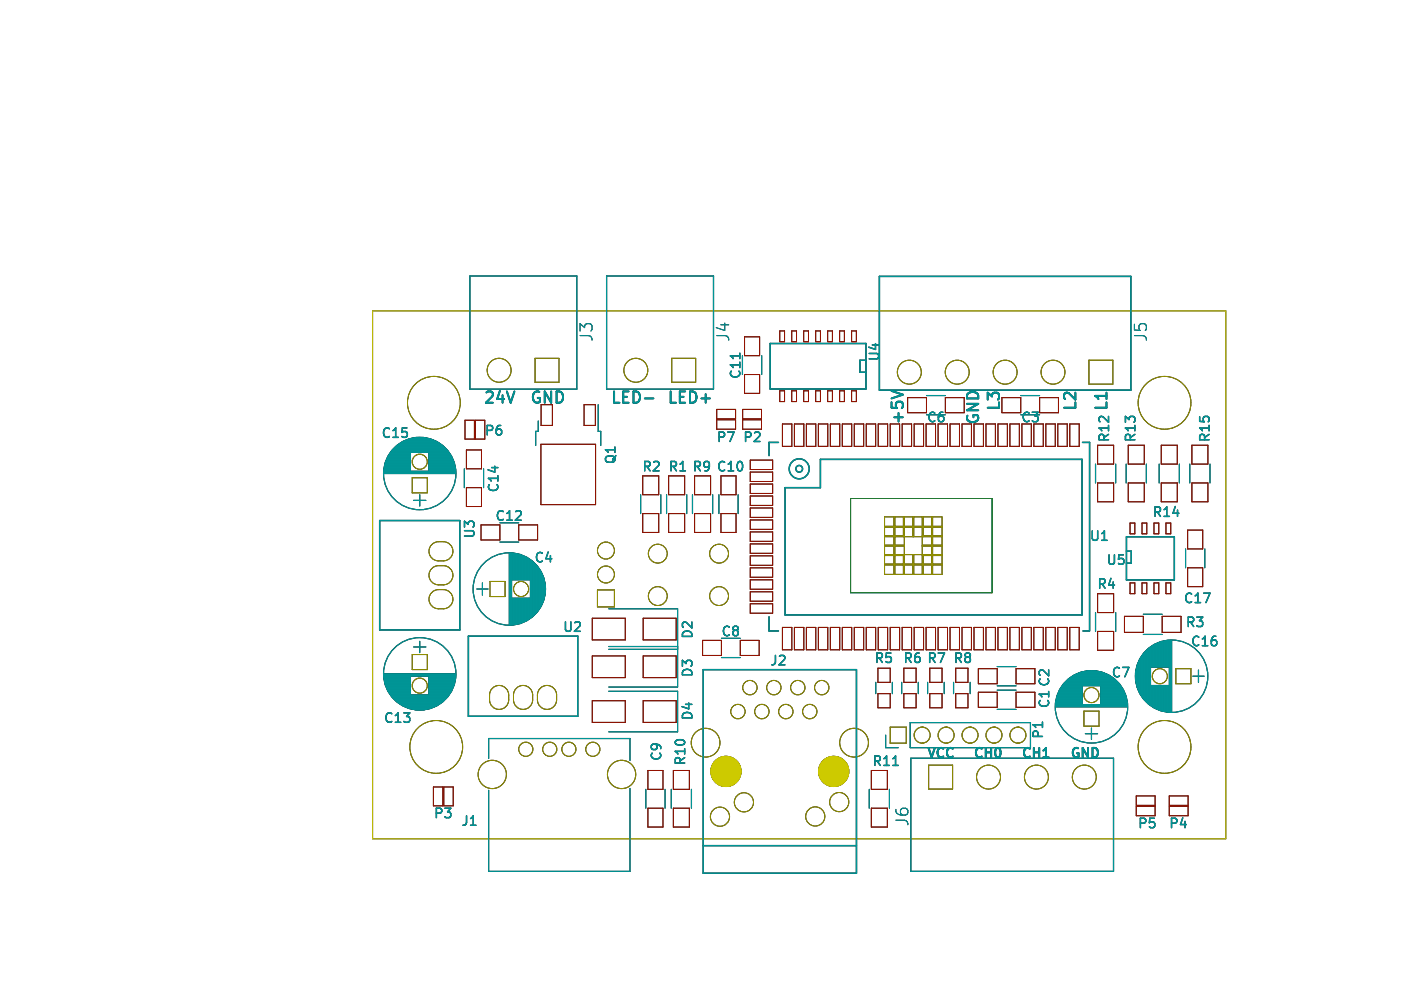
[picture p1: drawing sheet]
<svg xmlns="http://www.w3.org/2000/svg" width="297mm" height="210mm" viewBox="0 0 297 210" stroke-linecap="round" stroke-linejoin="round" font-family="sans-serif">
<g fill="none" stroke="#000" stroke-width=".4">
<path d="M103.1 83.2l.4-.2h.5a.65 .65 0 0 1 .4 1l-1.4 1.4h1.5M106 82.9l-.6 1.7h1.5M106.6 83.8v1.6M107.5 83l.8 2.4 .8-2.4M114.4 83.1a.99 .99 0 0 0-1.2 .2 .99 .99 0 0 0-.2 1.1 .9 .9 0 0 0 .4 .9 .9 .9 0 0 0 1.1-.1v-.8h-.5M116.9 83v2.4l-1.4-2.4v2.4M118 83a1.26 1.26 0 0 1 1.4 .8 1.26 1.26 0 0 1-.5 1.5l-.9 .1zM130.2 83v2.4h1.1M132.1 84.1h.8M133.3 83h-1.2v2.4h1.2M134.3 83a1.26 1.26 0 0 1 1.4 .8 1.26 1.26 0 0 1-.5 1.5l-.9 .1zM136.7 84.5h1.8"/>
<path d="M142.2 83v2.4h1.1M144.1 84.1h.8M145.3 83h-1.2v2.4h1.2M146.3 83a1.26 1.26 0 0 1 1.4 .8 1.26 1.26 0 0 1-.5 1.5l-.9 .1zM148.7 84.5h1.8M149.6 83.6v1.8M189 85.3v1.1l1.2 .1-.3-.3 .2-.8 .3-.2 .8 .1 .2 .3v.6l-.2 .3M189 82.9l2.4 .8-2.4 .8M189.6 88.5h1.8M190.5 87.6v1.8M205 85.6h2.4l-2.4 1.4h2.4M205.1 88.1a.99 .99 0 0 0 .2 1.2 .99 .99 0 0 0 1.1 .2 .9 .9 0 0 0 .9-.5 .9 .9 0 0 0-.1-1h-.8v.5"/>
<path d="M205.1 83.6a1.36 1.36 0 0 1 2.3 .3v.6h-2.4zM209.4 84.7v-1.5l.9 .8a.65 .65 0 0 1 .5-.8h.6l.3 .3 .1 .9-.2 .3M211.8 85.3v1.1h-2.4M228 85.3v1.1h-2.4M228 83.2v1.5l-1.4-1.3a.65 .65 0 0 0-1 .3v.6l.2 .3M234.6 83.2v1.4M234.6 85.3v1.1h-2.4M234.6 83.9h-2.4l.7 .7M196.9 158.6l.6 2 .7-2M200 158.8a.8 .8 0 0 0-1-.1 .8 .8 0 0 0-.2 1 .75 .75 0 0 0 .4 .8 .75 .75 0 0 0 .8-.1M202 158.8a.8 .8 0 0 0-1-.1 .8 .8 0 0 0-.2 1 .75 .75 0 0 0 .4 .8 .75 .75 0 0 0 .8-.1M208.1 158.8a.8 .8 0 0 0-.9-.1 .8 .8 0 0 0-.3 1 .75 .75 0 0 0 .4 .8 .75 .75 0 0 0 .8-.1"/>
<path d="M209 159.5h1.1M209 158.6v2M210.1 158.6v2M211.2 158.8l.5-.2a1.25 1.25 0 0 1 0 2l-.4-.1-.2-.3-.1-.9zM218.3 158.8a.8 .8 0 0 0-1-.1 .8 .8 0 0 0-.2 1 .75 .75 0 0 0 .4 .8 .75 .75 0 0 0 .8-.1M219.2 158.6v2M219.2 159.5h1.1M220.3 158.6v2M221.2 159.1l.6-.5v2M228.6 158.7a.98 .98 0 0 0-1.2 .7 .98 .98 0 0 0 .7 1.2l.6-.2v-.7h-.4M230.7 158.6v2l-1.2-2v2M231.6 158.6a1.01 1.01 0 0 1 1.2 1 1.01 1.01 0 0 1-1.2 1z"/>
<path d="M221.2 160.6h1.1"/>
</g>
<g fill="none" stroke="#000" stroke-width=".21">
<path d="M79 65.9h180.9v112h-180.9zM113.4 76h5.1v5h-5.1zM123 71.2h1.8a.82 .82 0 0 1 .7 .9M123 70.2v-1.6l1 .9a.69 .69 0 0 1 .4-.9h.6l.4 .3 .1 .9-.2 .4M142.4 76h5.1v5h-5.1zM152 71.2h1.8a.82 .82 0 0 1 .7 .9M152.8 68.9h1.7M153.7 68.5v1.6l-1.9-.6M157.9 79.4h3.2v4h-3.2zM157.9 71.4h3.2v4h-3.2zM165.3 70.2h1v2.3h-1zM167.9 70.2h1v2.3h-1z"/>
<path d="M170.4 70.2h1v2.3h-1zM172.9 70.2h1.1v2.3h-1.1zM175.5 70.2h1v2.3h-1zM178 70.2h1v2.3h-1zM180.6 70.2h1v2.3h-1zM230.9 76.4h5.1v5h-5.1zM240.5 71.2h1.8a.82 .82 0 0 1 .8 .9M240.5 68.7v1.3l1.2 .1-.2-.4 .1-.8 .4-.3 .8 .1 .3 .4v.6l-.3 .4M98.6 89.1h2v4h-2zM98.9 95.4h3.2v4h-3.2zM100.8 89.1h2v4h-2zM114.7 94.2h11.6v12.8h-11.6z"/>
<path d="M114.7 85.8h2.4v4.4h-2.4zM123.8 85.8h2.4v4.4h-2.4zM152 86.8h4v2h-4zM152 89h4v2h-4zM157.5 86.8h4v2h-4zM157.5 89h4v2h-4zM159.1 97.5h4.7v2h-4.7zM165.3 82.9h1v2.2h-1zM165.9 89.9h2v4.7h-2zM167.9 82.9h1v2.2h-1zM168.4 89.9h2v4.7h-2zM170.4 82.9h1v2.2h-1z"/>
<path d="M171 89.9h2v4.7h-2zM172.9 82.9h1.1v2.2h-1.1zM173.5 89.9h2v4.7h-2zM175.5 82.9h1v2.2h-1zM176 89.9h2v4.7h-2zM178 82.9h1v2.2h-1zM178.6 89.9h2v4.7h-2zM180.6 82.9h1v2.2h-1zM181.1 89.9h2v4.7h-2zM183.7 89.9h2v4.7h-2zM186.2 89.9h2v4.7h-2zM188.7 89.9h2v4.7h-2z"/>
<path d="M191.3 89.9h2v4.7h-2zM192.4 84.3h4v3.2h-4zM193.8 89.9h2v4.7h-2zM196.4 89.9h2v4.7h-2zM198.9 89.9h2v4.7h-2zM200.4 84.3h4v3.2h-4zM201.4 89.9h2v4.7h-2zM204 89.9h2v4.7h-2zM206.5 89.9h2v4.7h-2zM209 89.9h2v4.7h-2zM211.6 89.9h2v4.7h-2zM212.4 84.3h4v3.2h-4z"/>
<path d="M214.1 89.9h2v4.7h-2zM216.7 89.9h2v4.7h-2zM219.2 89.9h2v4.7h-2zM220.4 84.3h4v3.2h-4zM221.7 89.9h2v4.7h-2zM224.3 89.9h2v4.7h-2zM226.8 89.9h2v4.7h-2zM232.7 94.4h3.4v4h-3.4zM239.2 94.4h3.4v4h-3.4zM246.2 94.4h3.4v4h-3.4zM252.7 94.4h3.4v4h-3.4zM87.4 101.3h3.2v3.2h-3.2z"/>
<path d="M91.5 115.5a3.1 3.1 0 0 1 4.3 .4 2.03 2.03 0 0 1-1.8 3 2.31 2.31 0 0 1-3-2v-.6zM98.9 103.4h3.2v4h-3.2zM102 111.3h4v3.2h-4zM110 111.3h4v3.2h-4zM136.3 108.9h3.4v4h-3.4zM136.3 100.9h3.4v4h-3.4zM141.8 108.9h3.4v4h-3.4zM141.8 100.9h3.4v4h-3.4zM147.3 108.9h3.4v4h-3.4zM147.3 100.9h3.4v4h-3.4zM152.9 108.9h3.2v4h-3.2zM152.9 100.9h3.2v4h-3.2z"/>
<path d="M159.1 100.1h4.7v2h-4.7zM159.1 102.6h4.7v2h-4.7zM159.1 105.2h4.7v2h-4.7zM159.1 107.7h4.7v2h-4.7zM159.1 110.2h4.7v2h-4.7zM159.1 112.8h4.7v2h-4.7zM159.1 115.3h4.7v2h-4.7zM159.1 117.9h4.7v2h-4.7zM180.3 105.7h30v20h-30zM187.5 109.6h12.2v12.2h-12.2zM187.5 119.6h12.2M187.5 119.8h12.2"/>
<path d="M187.5 117.6h12.2M187.5 117.8h4.2M187.5 115.6h4.2M187.5 115.8h4.2M187.5 113.6h4.2M187.5 113.8h12.2M187.5 111.6h12.2M187.5 111.8h12.2M189.5 109.6v12.2M189.7 109.6v12.2M191.5 109.6v4.2M191.5 117.6v4.2"/>
<path d="M191.7 109.6v12.2M193.5 109.6v4.2M193.5 117.6v4.2M193.7 109.6v4.2M193.7 117.6v4.2M195.5 117.8h4.2M195.5 115.6h4.2M195.5 115.8h4.2M195.5 113.6h4.2M195.5 109.6v12.2M195.7 109.6v4.2M195.7 117.6v4.2"/>
<path d="M197.5 109.6v12.2M197.7 109.6v12.2M232.7 102.4h3.4v4h-3.4zM239.2 102.4h3.4v4h-3.4zM239.6 110.9h1v2.3h-1zM242.1 110.9h1v2.3h-1zM244.7 110.9h1v2.3h-1zM246.2 102.4h3.4v4h-3.4zM247.2 110.9h1v2.3h-1zM251.8 112.4h3.2v4h-3.2zM252.7 102.4h3.4v4h-3.4zM87.4 138.8h3.2v3.2h-3.2z"/>
<path d="M91.5 120.5a3.1 3.1 0 0 1 4.3 .4 2.03 2.03 0 0 1-1.8 3.1 2.31 2.31 0 0 1-3-2v-.6zM91.5 125.6a3.1 3.1 0 0 1 4.3 .4 2.03 2.03 0 0 1-1.8 3.1 2.31 2.31 0 0 1-3-2.1v-.5zM103.9 123.3h3.2v3.2h-3.2zM125.6 131.1h7v4.6h-7zM125.6 139.1h7v4.6h-7zM126.7 125.1h3.6v3.6h-3.6zM136.4 131.1h7v4.6h-7zM136.4 139.1h7v4.6h-7zM149 135.8h4v3.2h-4zM157 135.8h4v3.2h-4zM159.1 120.4h4.7v2h-4.7zM159.1 122.9h4.7v2h-4.7z"/>
<path d="M159.1 125.5h4.7v2h-4.7zM159.1 128h4.7v2h-4.7zM165.9 133h2v4.8h-2zM168.4 133h2v4.8h-2zM171 133h2v4.8h-2zM173.5 133h2v4.8h-2zM176 133h2v4.8h-2zM178.6 133h2v4.8h-2zM181.1 133h2v4.8h-2zM183.7 133h2v4.8h-2zM186.2 133h2v4.8h-2zM188.7 133h2v4.8h-2z"/>
<path d="M191.3 133h2v4.8h-2zM193.8 133h2v4.8h-2zM196.4 133h2v4.8h-2zM198.9 133h2v4.8h-2zM201.4 133h2v4.8h-2zM204 133h2v4.8h-2zM206.5 133h2v4.8h-2zM209 133h2v4.8h-2zM211.6 133h2v4.8h-2zM214.1 133h2v4.8h-2zM216.7 133h2v4.8h-2zM219.2 133h2v4.8h-2z"/>
<path d="M221.7 133h2v4.8h-2zM224.3 133h2v4.8h-2zM226.8 133h2v4.8h-2zM232.7 133.9h3.4v4h-3.4zM232.7 125.9h3.4v4h-3.4zM238.4 130.7h4v3.4h-4zM239.6 123.6h1v2.3h-1zM242.1 123.6h1v2.3h-1zM244.7 123.6h1v2.3h-1zM246.4 130.7h4v3.4h-4zM247.2 123.6h1v2.3h-1zM251.8 120.4h3.2v4h-3.2z"/>
<path d="M104.4 145.9a2.03 2.03 0 0 1 2.2-.4 2.03 2.03 0 0 1 1.3 1.9 2.31 2.31 0 0 1-2.1 3 2.03 2.03 0 0 1-2-2 2.73 2.73 0 0 1 .6-2.5zM109.5 145.9a2.03 2.03 0 0 1 2.2-.4 2.03 2.03 0 0 1 1.2 1.9 2.31 2.31 0 0 1-2 3 2.03 2.03 0 0 1-2-2 2.73 2.73 0 0 1 .6-2.5zM114.5 145.9a2.03 2.03 0 0 1 2.3-.4 2.03 2.03 0 0 1 1.2 1.9 2.31 2.31 0 0 1-2 3 2.03 2.03 0 0 1-2.1-2 2.73 2.73 0 0 1 .6-2.5zM125.6 148.6h7v4.6h-7zM136.4 148.6h7v4.6h-7zM186.1 141.7h2.6v3h-2.6zM186.1 147.1h2.6v3h-2.6zM188.7 154.2h3.4v3.4h-3.4zM191.6 147.1h2.6v3h-2.6zM191.6 141.7h2.6v3h-2.6zM195.5 157.6h.1M195.5 154.2a1.7 1.7 0 0 0-1.7 1.7 1.7 1.7 0 0 0 1.7 1.7"/>
<path d="M195.5 154.2h.1M195.5 154.2a1.7 1.7 0 0 1 1.7 1.7 1.7 1.7 0 0 1-1.7 1.7M197.1 147.1h2.6v3h-2.6zM197.1 141.7h2.6v3h-2.6zM200.6 157.6h.1M200.6 154.2a1.7 1.7 0 0 0-1.7 1.7 1.7 1.7 0 0 0 1.7 1.7M200.6 154.2h.1M200.6 154.2a1.7 1.7 0 0 1 1.7 1.7 1.7 1.7 0 0 1-1.7 1.7M202.6 147.1h2.6v3h-2.6zM202.6 141.7h2.6v3h-2.6zM205.7 157.6h.1M205.7 154.2a1.7 1.7 0 0 0-1.7 1.7 1.7 1.7 0 0 0 1.7 1.7"/>
<path d="M205.7 154.2h.1M205.7 154.2a1.7 1.7 0 0 1 1.7 1.7 1.7 1.7 0 0 1-1.7 1.7M207.4 141.8h4v3.2h-4zM207.4 146.8h4v3.2h-4zM210.7 157.6h.1M210.7 154.2a1.7 1.7 0 0 0-1.7 1.7 1.7 1.7 0 0 0 1.7 1.7M210.7 154.2h.1M210.7 154.2a1.7 1.7 0 0 1 1.7 1.7 1.7 1.7 0 0 1-1.7 1.7M215.4 146.8h4v3.2h-4zM215.4 141.8h4v3.2h-4zM215.8 157.6h.1M215.8 154.2a1.7 1.7 0 0 0-1.7 1.7 1.7 1.7 0 0 0 1.7 1.7"/>
<path d="M215.8 154.2h.1M215.8 154.2a1.7 1.7 0 0 1 1.7 1.7 1.7 1.7 0 0 1-1.7 1.7M229.8 150.8h3.2v3.2h-3.2zM249.3 141.8h3.2v3.2h-3.2zM91.9 166.9h2v4h-2zM94.1 166.9h2v4h-2zM137.4 171.4h3.2v4h-3.2zM137.4 163.4h3.2v4h-3.2zM142.8 171.4h3.4v4h-3.4zM142.8 163.4h3.4v4h-3.4zM184.7 171.4h3.4v4h-3.4zM184.7 163.4h3.4v4h-3.4z"/>
<path d="M189.9 171.6a1.01 1.01 0 0 0 1.1 1.2h1l.4-.2 .1-.8-.3-.3-.8-.1-.4 .2-.1 .7 .5 .5M189.9 173.9h1.9a.82 .82 0 0 1 .7 1M196.9 162.2h5.1v5.1h-5.1zM240.9 171h4v2h-4zM240.9 168.8h4v2h-4zM247.9 171h4v2h-4zM247.9 168.8h4v2h-4z"/>
<circle cx="105.8" cy="78.5" r="2.54"/>
<circle cx="134.8" cy="78.5" r="2.54"/>
<circle cx="192.8" cy="78.9" r="2.54"/>
<circle cx="202.9" cy="78.9" r="2.54"/>
<circle cx="213.1" cy="78.9" r="2.54"/>
<circle cx="223.3" cy="78.9" r="2.54"/>
<circle cx="89" cy="97.9" r="1.6"/>
<circle cx="92" cy="85.4" r="5.6"/>
<circle cx="246.9" cy="85.4" r="5.6"/>
<circle cx="128.5" cy="116.7" r="1.8"/>
<circle cx="139.5" cy="117.4" r="2"/>
<circle cx="152.5" cy="117.4" r="2"/>
<circle cx="110.5" cy="124.9" r="1.6"/>
<circle cx="128.5" cy="121.8" r="1.8"/>
<circle cx="139.5" cy="126.4" r="2"/>
<circle cx="152.5" cy="126.4" r="2"/>
<circle cx="89" cy="145.4" r="1.6"/>
<circle cx="92.5" cy="158.4" r="5.6"/>
<circle cx="111.5" cy="158.9" r="1.5"/>
<circle cx="116.6" cy="158.9" r="1.5"/>
<circle cx="120.6" cy="158.9" r="1.5"/>
<circle cx="125.7" cy="158.9" r="1.5"/>
<circle cx="149.6" cy="157.5" r="3"/>
<circle cx="156.5" cy="150.9" r="1.52"/>
<circle cx="159" cy="145.8" r="1.52"/>
<circle cx="161.5" cy="150.9" r="1.52"/>
<circle cx="164.1" cy="145.8" r="1.52"/>
<circle cx="166.6" cy="150.9" r="1.52"/>
<circle cx="169.1" cy="145.8" r="1.52"/>
<circle cx="171.7" cy="150.9" r="1.52"/>
<circle cx="174.2" cy="145.8" r="1.52"/>
<circle cx="181.1" cy="157.5" r="3"/>
<circle cx="231.4" cy="147.4" r="1.6"/>
<circle cx="245.9" cy="143.4" r="1.6"/>
<circle cx="246.9" cy="158.4" r="5.6"/>
<circle cx="104.4" cy="164.2" r="3"/>
<circle cx="131.8" cy="164.2" r="3"/>
<circle cx="152.6" cy="173.2" r="2.03"/>
<circle cx="153.9" cy="163.6" r="3.2"/>
<circle cx="157.7" cy="170.1" r="2.03"/>
<circle cx="172.9" cy="173.1" r="2.03"/>
<circle cx="176.8" cy="163.6" r="3.2"/>
<circle cx="177.9" cy="170.1" r="2.03"/>
<circle cx="209.6" cy="164.8" r="2.54"/>
<circle cx="219.7" cy="164.8" r="2.54"/>
<circle cx="229.9" cy="164.8" r="2.54"/>
</g>
<g fill="#cdca00" stroke="#cdca00" stroke-width=".21">
<circle cx="176.8" cy="163.6" r="3.2"/>
<circle cx="153.9" cy="163.6" r="3.2"/>
</g>
<g fill="none" stroke="#000" stroke-width=".3">
<path d="M186.4 58.6h53.4v24.1h-53.4zM155.1 78.7a.8 .8 0 0 0-.1 1 .8 .8 0 0 0 1 .2 .75 .75 0 0 0 .8-.4 .75 .75 0 0 0-.1-.8M156.9 74.9v1.1M156.9 76.8v1.1M156.9 77.4h-2l.5 .5M156.9 75.5h-2l.5 .5M163.3 72.8h20.3v9.7h-20.3zM183.6 76.4h-1.3v2.5h1.3M184.3 74.9h1.6l.4 .4v.4l-.4 .4h-1.6M185 73.1h1.3M185.6 72.9v1.2l-1.4-.5M82.6 90.9a.8 .8 0 0 0-1 0 .8 .8 0 0 0-.3 1 .75 .75 0 0 0 .4 .7 .75 .75 0 0 0 .9-.1"/>
<path d="M83.3 92.7h1.2M83.3 91.3l.6-.6v2M86.3 90.7h-1l-.1 1 .3-.2 .7 .1 .2 .3-.1 .6-.3 .2h-.5l-.3-.2M103.3 91.3l1-.1 .2-.3-.1-.5-.3-.2h-.8v2M104.2 99.1h1.4M104.9 98.9v1.2l-1.4-.5M106.2 90.2a.79 .79 0 0 0-1 .9v.7l.2 .3 .6 .1 .3-.2 .1-.7-.2-.2-.6-.1-.4 .3M128.5 97a1.28 1.28 0 0 1 1.9 .2 .67 .67 0 0 1-.7 .8h-.7a.67 .67 0 0 1-.6-.3 .67 .67 0 0 1 .1-.7zM130.4 94.8v1.1M130.4 95.4h-2l.5 .5M130.6 96.6l-.6 .7-.1 .3M136.7 98.9l.9-.1 .2-.3-.1-.5-.2-.2h-.8v2"/>
<path d="M137.2 98.9l.6 .9M138.6 98l.3-.2h.5l.2 .2 .1 .4-.1 .3-1.1 1.1h1.2M142.3 98.9l.9-.1 .2-.3-.1-.5-.3-.2h-.7v2M142.8 98.9l.6 .9M144.2 99.8h1.1M144.2 98.4l.6-.6v2M147.4 98.9l.9-.1 .2-.3-.1-.5-.3-.2h-.7v2M147.8 98.9l.7 .9M150.4 98.7l-.4 .4h-.4l-.3-.4v-.5l.1-.3 .6-.1 .3 .2a1.32 1.32 0 0 1-.5 1.8h-.4M152.5 92.7l.9-.1 .2-.3-.1-.5-.3-.2h-.7v2M153.6 98a.8 .8 0 0 0-1 0 .8 .8 0 0 0-.2 1 .75 .75 0 0 0 .4 .7 .75 .75 0 0 0 .8-.1M154.3 91.6h1.3l-.8 2"/>
<path d="M154.4 99.8h1.1M154.4 98.4l.6-.6v2M156.5 98l.5-.2a1.25 1.25 0 0 1 0 2l-.4-.1-.2-.2-.1-.9zM158.1 92.7l.9-.1 .2-.3-.1-.5-.3-.2h-.7v2M160 91.8l.3-.2h.4l.3 .2 .1 .4-.1 .3-1.1 1.1h1.2M165.1 93.8h-2v2.8M198.2 87.6a.8 .8 0 0 0-1 0 .8 .8 0 0 0-.2 1 .75 .75 0 0 0 .3 .7 .75 .75 0 0 0 .9-.1M199.9 87.4a.79 .79 0 0 0-.9 .9v.7l.2 .3 .5 .1 .3-.2 .1-.6-.2-.3-.6-.1-.3 .4M218.2 87.6a.8 .8 0 0 0-1 0 .8 .8 0 0 0-.3 1 .75 .75 0 0 0 .4 .7 .75 .75 0 0 0 .9-.1M218.9 87.4h1.2l-.7 .8 .6 .2v.8l-.3 .2h-.6l-.2-.2M229.5 93.8h1.5v40M234.1 93.2l-.1-.9-.3-.2-.5 .1-.2 .3v.7h2"/>
<path d="M235 92.1l-.9 .7M235 88.3v1.2l-1.1-1.1-.3-.1-.4 .1-.2 .3v.4l.2 .3M235 90.2v1.1M235 90.8h-2l.6 .5M238.6 89.5v-1.2l.8 .7 .2-.6h.8l.2 .3v.5l-.2 .3M239.7 93.2l-.1-.9-.3-.2-.5 .1-.2 .3v.7h2M240.6 90.8h-2l.6 .5M240.6 92.1l-.9 .7M240.6 90.2v1.1M254.4 88.4v.9l.9 .1-.2-.3 .1-.6 .3-.2 .7 .1 .2 .3v.4l-.2 .3M255.4 93.2l-.1-.9-.3-.2-.5 .1-.1 .3v.7h2M256.4 90.8h-2l.5 .5"/>
<path d="M256.4 92.1l-1 .7M256.4 90.2v1.1M80.5 110.4h17v23.2h-17zM98.5 112.5h1.6l.4 .4v.4l-.4 .4h-1.6M98.5 111.8v-1.3l.7 .7 .2-.6h.9l.2 .3v.6l-.2 .3M103.8 102.8a.8 .8 0 0 0-.1 1 .8 .8 0 0 0 1 .2 .75 .75 0 0 0 .8-.4 .75 .75 0 0 0-.1-.8M105.6 100.9v1.1M105.6 101.4h-2l.5 .6M106.7 108.5a.8 .8 0 0 0-1 0 .8 .8 0 0 0-.2 .9 .75 .75 0 0 0 .3 .8 .75 .75 0 0 0 .9-.1M107.5 110.3h1.1M107.5 108.9l.5-.6v2M109.4 108.5l.2-.2h.5l.3 .2 .1 .4-.1 .3-1.1 1.1h1.2"/>
<path d="M115 117.3a.8 .8 0 0 0-1 0 .8 .8 0 0 0-.3 1 .75 .75 0 0 0 .4 .7 .75 .75 0 0 0 .9-.1M116.2 117l-.5 1.5h1.3M116.7 117.8v1.3M166.4 103.4h7.5v-6h55.5v33h-63zM231.6 112.6v1.6l.4 .4h.3l.4-.4v-1.6M233.6 114.6h1.1M233.6 113.1l.6-.5v2M235.1 117.6v1.7l.4 .3 .6-.1 .2-.2v-1.7M238.2 117.6h-1l-.1 1 .3-.2 .7 .1 .2 .3-.1 .6-.3 .2h-.5l-.3-.2M238.8 113.8h10.2v9.2h-10.2zM238.8 116.9h1v2.5h-1M244.9 108.5l.9-.1 .2-.2-.1-.5-.2-.2h-.8v2"/>
<path d="M245.4 108.5l.6 1M246.8 109.5h1.1M246.8 108.1l.6-.6v2M249.2 107.4l-.5 1.4h1.2M249.7 108.2v1.3M99.3 134.9h23.2v17h-23.2zM119.9 131.9v1.6l.4 .4h.3l.4-.4v-1.6M121.9 132l.3-.1h.4l.3 .1 .1 .4-.1 .3-1.1 1.2h1.2M144.8 134.2a1.14 1.14 0 0 1 1.9 .3v.4h-2zM146.7 131.9v1.2l-1.2-1.1-.2-.1-.4 .1-.2 .3v.4l.2 .3M154.6 133a.8 .8 0 0 0-1 0 .8 .8 0 0 0-.2 .9 .75 .75 0 0 0 .4 .8 .75 .75 0 0 0 .8-.1M155.8 133.6l-.4 .4 .1 .6 .3 .2h.3l.4-.4-.1-.6-.3-.2"/>
<path d="M155.8 133.6l-.4-.3 .4-.5 .5 .1 .2 .3-.4 .4M155.8 133.6h.3M163.1 130.8v3h2M164.4 139v1.4a.64 .64 0 0 1-.8 .6M165.3 139.2l.3-.2h.4l.3 .2 .1 .3-.1 .3-1.1 1.2h1.2M185.9 139.5l1-.1 .2-.3-.1-.5-.3-.1h-.8v2M186.4 139.5l.7 1M188.9 138.5h-1l-.1 .9 .3-.2 .7 .1 .2 .3-.1 .7-.3 .2h-.5l-.3-.2M192 139.5l1-.1 .2-.3-.1-.5-.3-.1h-.8v2M192.5 139.5l.7 1M194.9 138.5a.79 .79 0 0 0-1 .8v.8l.2 .3 .6 .1 .3-.2 .1-.7-.2-.3-.6-.1-.4 .4M197.1 139.5l1-.1 .2-.3-.1-.5-.3-.1h-.8v2"/>
<path d="M197.6 139.5l.7 1M198.9 138.5h1.3l-.8 2M202.7 139.5l.9-.1 .2-.3-.1-.5-.2-.1h-.8v2M203.2 139.5l.6 1M205 139.3l-.4-.4 .4-.4 .5 .1 .2 .2-.3 .5M205 139.3l-.4 .4 .1 .6 .3 .2 .5-.1 .2-.3-.1-.6-.2-.2M205 139.3h.4M229.6 133.8h1.3M233.2 123.8l.9-.1 .2-.3-.1-.5-.3-.2h-.7v2M233.6 123.8l.7 .9M235.5 122.6l-.4 1.4h1.2M236 123.4v1.3"/>
<path d="M251.9 131.9l1-.1 .2-.3-.1-.5-.3-.2h-.8v2M252.4 131.9l.7 .9M252.6 126a.8 .8 0 0 0-1-.1 .8 .8 0 0 0-.2 1 .75 .75 0 0 0 .4 .8 .75 .75 0 0 0 .8-.1M253.4 127.8h1.1M253.4 126.3l.6-.5v2M253.7 130.8h1.3l-.7 .8 .6 .2v.8l-.3 .2h-.6l-.3-.2M254.2 135.1a.8 .8 0 0 0-1 0 .8 .8 0 0 0-.3 .9 .75 .75 0 0 0 .4 .8 .75 .75 0 0 0 .9-.1M254.9 136.9h1.2M254.9 135.5l.6-.6v2M255.2 125.8h1.3l-.8 2M257.8 134.9a.79 .79 0 0 0-1 .9v.7l.2 .3 .6 .1 .3-.2 .1-.7-.2-.2-.6-.1-.4 .3M83.1 151.3a.8 .8 0 0 0-1 0 .8 .8 0 0 0-.3 1 .75 .75 0 0 0 .4 .8 .75 .75 0 0 0 .9-.1"/>
<path d="M83.8 153.1h1.2M83.8 151.7l.6-.6v2M85.6 151.1h1.3l-.7 .8 .6 .2v.9l-.3 .1h-.6l-.3-.1M138.3 159.7a.8 .8 0 0 0 0 1 .8 .8 0 0 0 .9 .2 .75 .75 0 0 0 .8-.4 .75 .75 0 0 0-.1-.8M138.9 157.8l.4 .4v.3l-.4 .4h-.4l-.3-.2-.1-.5 .2-.3a1.32 1.32 0 0 1 1.8 .5v.3M143.4 157l.5-.2 .9 .1 .3 .2 .1 .4a1.25 1.25 0 0 1-2 0zM144.7 141.2v-1.2l.7 .7 .2-.6h.9l.2 .3v.6l-.2 .2M144.8 142.3a1.14 1.14 0 0 1 1.9 .3v.5h-2zM144.8 151.4a1.14 1.14 0 0 1 1.9 .3v.5h-2zM145.2 158.7v1.2M145.2 159.3h-2l.5 .6M145.4 149.3h1.3"/>
<path d="M146 149.1v1.2l-1.4-.5M149.1 142h32.5v43.1h-32.5zM220.1 156.1l-.1-.9-.3-.2-.5 .1-.2 .3v.7h2M220.5 148.5a.8 .8 0 0 0 0 1 .8 .8 0 0 0 1 .3 .75 .75 0 0 0 .7-.4 .75 .75 0 0 0-.1-.9M220.5 143.9a.8 .8 0 0 0 0 1 .8 .8 0 0 0 1 .3 .75 .75 0 0 0 .7-.4 .75 .75 0 0 0-.1-.9M221 153.1v1.1M221 153.7h-2l.6 .5M222.3 142v1.3l-1.1-1.2-.3-.1-.4 .1-.2 .3v.5l.2 .3M222.3 146.6v1.2M222.3 147.2h-2l.6 .6M237.3 141.7a.8 .8 0 0 0-.9 0 .8 .8 0 0 0-.3 .9 .75 .75 0 0 0 .4 .8 .75 .75 0 0 0 .8-.1M238 141.5h1.3l-.8 2"/>
<path d="M92.5 172.4l1-.1 .2-.3-.1-.4-.3-.2h-.8v2M94.3 171.4h1.3l-.7 .7 .6 .2v.9l-.3 .2h-.6l-.3-.2M98.9 173v1.4a.64 .64 0 0 1-.7 .6M99.8 175h1.1M99.8 173.6l.5-.6v2M144.2 161.8l-.1-1-.3-.2-.4 .1-.2 .3v.8h2M145.2 160.6l-1 .7M149.1 179.3h32.5M185.5 161.3l.9-.1 .2-.2-.1-.5-.2-.2h-.8v2M186 161.3l.6 1M187.4 162.3h1.1M187.4 160.9l.6-.6v2"/>
<path d="M189.3 162.3h1.1M189.3 160.9l.6-.6v2M241.8 174.5l.9-.1 .2-.2-.1-.5-.3-.2h-.7v2M244.7 173.5h-.9l-.1 .9 .3-.2 .6 .1 .2 .3-.1 .7-.2 .2h-.5l-.3-.2M248.4 174.5l.9-.1 .2-.2-.1-.5-.3-.2h-.7v2M250.8 173.4l-.5 1.4h1.2M251.2 174.2v1.3"/>
<circle cx="169.4" cy="99.4" r="2.12"/>
<circle cx="169.4" cy="99.4" r=".71"/>
</g>
<g fill="none" stroke="#000" stroke-width=".24">
<path d="M157.4 75.4v4M161.5 75.4v4M81.4 100h15.2M81.4 99.9h15.2M81.4 99.8h5.6M81.4 99.7h5.6M81.4 99.6h5.6M81.4 99.5h5.6M81.5 99.4h5.5M81.5 99.3h5.5M81.5 99.2h5.5M81.5 99.1h5.5"/>
<path d="M81.5 99h5.5M81.5 98.9h5.5M81.6 98.8h5.4M81.6 98.7h5.4M81.6 98.6h5.4M81.6 98.5h5.4M81.7 98.4h5.3M81.7 98.3h5.3M81.7 98.2h5.3M81.8 98.1h5.2M81.8 98h5.2M81.8 97.9h5.2"/>
<path d="M81.8 97.8h5.2M81.9 97.8h5.1M81.9 97.7h5.1M81.9 97.6h5.1M82 97.5h5M82 97.4h5M82.1 97.3h4.9M82.1 97.2h4.9M82.1 97.1h4.9M82.2 97h4.8M82.3 96.9h4.7M82.3 96.8h4.7"/>
<path d="M82.3 96.7h4.7M82.4 96.6h4.6M82.5 96.5h4.5M82.5 96.4h4.5M82.6 96.3h4.4M82.6 96.2h4.4M82.7 96.2h4.3M82.7 96.1h4.3M82.8 96h4.2M82.8 95.9h12.3M82.9 95.8h12.2M83 95.8h12"/>
<path d="M83 95.7h12M83.1 95.6h11.8M83.1 95.5h11.7M83.2 95.4h11.6M83.3 95.4h11.4M83.4 95.3h11.2M83.4 95.2h11.2M83.5 95.1h11M83.6 95h10.8M83.7 95h10.6M83.7 94.9h10.6M83.8 94.8h10.4"/>
<path d="M83.9 94.7h10.2M84 94.6h10M84.1 94.6h9.8M84.2 94.5h9.6M84.3 94.4h9.4M84.4 94.3h9.2M84.5 94.2h9M84.6 94.2h8.8M84.7 94.1h8.6M84.8 94h8.4M85 93.9h8M85.1 93.8h7.8"/>
<path d="M85.2 93.8h7.6M85.4 93.7h7.2M85.5 93.6h7M85.7 93.5h6.6M85.8 93.4h6.4M86 93.4h6M86.2 93.3h5.6M86.4 93.2h5.2M86.6 93.1h4.8M86.9 93h4.2M87.2 93h3.6M87.5 92.9h3"/>
<path d="M88 92.8h2M91 99.8h5.6M91 99.7h5.6M91 99.6h5.5M91 99.5h5.5M91 99.4h5.5M91 99.3h5.5M91 99.2h5.5M91 99.1h5.5M91 99h5.5M91 98.9h5.4M91 98.8h5.4"/>
<path d="M91 98.7h5.4M91 98.6h5.4M91 98.5h5.3M91 98.4h5.3M91 98.3h5.3M91 98.2h5.3M91 98.1h5.2M91 98h5.2M91 97.9h5.2M91 97.8h5.2M91 97.8h5.1M91 97.7h5.1"/>
<path d="M91 97.6h5.1M91 97.5h5M91 97.4h5M91 97.3h4.9M91 97.2h4.9M91 97.1h4.9M91 97h4.8M91 96.9h4.7M91 96.8h4.7M91 96.7h4.7M91 96.6h4.6M91 96.5h4.5"/>
<path d="M91 96.4h4.5M91 96.3h4.4M91 96.2h4.4M91 96.2h4.3M91 96.1h4.3M91 96h4.2M98.4 99.4v4M102.5 99.4v4M114.1 89.3v2.2h-.5v3M126.8 85.8v5.7h.6v3M196.4 83.9h4M196.4 87.9h4"/>
<path d="M216.4 83.9h4M216.4 87.9h4M232.3 98.4v4M236.6 98.4v4M238.8 98.4v4M243 98.4v4M245.8 98.4v4M250 98.4v4M252.3 98.4v4M256.5 98.4v4M81.4 100.4h15.2M81.4 100.3h15.2"/>
<path d="M81.4 100.2h15.2M81.4 100.1h15.2M87.7 106.1h2.6M89 104.9v2.4M106 110.9h4M106 114.9h4M108 117.3v15.2M108.1 117.3v15.2M108.2 117.3v15.2M108.3 117.3v15.2M108.4 117.3v15.2M108.5 117.3v15.2"/>
<path d="M108.5 117.3v5.6M108.6 117.3v5.6M108.7 117.3v5.6M108.8 117.3v5.6M108.9 117.3v5.6M109 117.4v5.5M109.1 117.4v5.5M109.2 117.4v5.5M109.3 117.4v5.5M109.4 117.4v5.5M109.5 117.4v5.5M109.6 117.5v5.4"/>
<path d="M109.7 117.5v5.4M109.8 117.5v5.4M109.9 117.5v5.4M110 117.6v5.3M110.1 117.6v5.3M110.2 117.6v5.3M110.3 117.6v5.3M110.4 117.7v5.2M110.5 117.7v5.2M110.6 117.8v5.1M110.7 117.8v5.1M110.8 117.8v5.1"/>
<path d="M110.9 117.8v5.1M110.9 117.9v5M111 117.9v5M111.1 117.9v5M111.2 118v4.9M111.3 118v4.9M111.3 118.1v4.8M111.4 118.1v4.8M111.5 118.1v4.8M111.6 118.2v4.7M111.7 118.2v4.7M111.7 118.3v4.6"/>
<path d="M111.8 118.3v4.6M111.9 118.4v4.5M112 118.4v4.5M112.1 118.5v4.4M112.2 118.6v4.3M112.3 118.6v4.3M112.4 118.7v4.2M112.5 118.7v12.3M112.5 118.8v12.2M112.6 118.8v12.1M112.7 118.9v12M112.8 119v11.8"/>
<path d="M112.9 119v11.7M112.9 119.1v11.6M113 119.2v11.4M113.1 119.2v11.3M113.2 119.3v11.2M113.3 119.4v11M113.3 119.5v10.8M113.4 119.5v10.7M113.5 119.6v10.5M113.6 119.7v10.4M113.7 119.8v10.2M113.7 119.9v10"/>
<path d="M113.8 120v9.8M135.8 104.9v4M140.1 104.9v4M141.3 104.9v4M145.6 104.9v4M146.8 104.9v4M151.1 104.9v4M152.4 104.9v4M156.5 104.9v4M251.4 116.4v4M255.4 116.4v4M87.7 137.2h2.6"/>
<path d="M89 136v2.4M101.1 124.9h2.4M102.3 123.6v2.6M108.5 126.8v5.7M108.6 126.8v5.7M108.7 126.8v5.6M108.8 126.8v5.6M108.9 126.8v5.6M109 126.8v5.6M109.1 126.8v5.6M109.2 126.8v5.6M109.3 126.8v5.6"/>
<path d="M109.4 126.8v5.5M109.5 126.8v5.5M109.6 126.8v5.5M109.7 126.8v5.5M109.8 126.8v5.5M109.9 126.8v5.4M110 126.8v5.4M110.1 126.8v5.4M110.2 126.8v5.3M110.3 126.8v5.3M110.4 126.8v5.3M110.5 126.8v5.3"/>
<path d="M110.5 126.8v5.2M110.6 126.8v5.2M110.7 126.8v5.2M110.8 126.8v5.2M110.9 126.8v5.1M111 126.8v5.1M111.1 126.8v5M111.2 126.8v5M111.3 126.8v4.9M111.4 126.8v4.9M111.5 126.8v4.8M111.6 126.8v4.8"/>
<path d="M111.7 126.8v4.7M111.8 126.8v4.7M111.9 126.8v4.6M112 126.8v4.6M112.1 126.8v4.5M112.2 126.8v4.4M112.3 126.8v4.3M112.4 126.8v4.3M113.9 120.1v9.6M114 120.2v9.4M114.1 120.3v9.2M114.1 120.4v9"/>
<path d="M114.2 120.5v8.8M114.3 120.6v8.6M114.4 120.7v8.3M114.5 120.8v8.1M114.5 121v7.8M114.6 121.1v7.6M114.7 121.2v7.3M114.8 121.4v7M114.9 121.6v6.6M114.9 121.7v6.3M115 121.9v6M115.1 122.1v5.6"/>
<path d="M115.2 122.3v5.2M115.3 122.5v4.7M115.3 122.8v4.2M115.4 123.1v3.6M115.5 123.4v3M115.6 123.9v2M129.1 129.1h14.6v16.6h-14.6M129.1 137.7h14.6M129.1 137.1h14.6M153 135.3h4M153 139.4h4M232.3 129.9v4"/>
<path d="M236.6 129.9v4M241.6 139.9v7M241.7 139.7v7.3M241.8 139.6v7.6M241.8 139.5v7.8M241.9 139.3v8.1M242 139.2v8.3M242.1 139.1v8.6M242.2 139v8.8M242.2 138.9v9M242.3 138.8v9.2M242.4 138.7v9.4"/>
<path d="M242.4 130.2h4M242.4 134.5h4M242.5 138.6v9.6M242.6 138.5v9.8M242.6 138.4v10M242.7 138.3v10.2M242.8 138.2v10.3M242.9 138.1v10.5M243 138v10.7M243 138v10.8M243.1 137.9v11M243.2 137.8v11.1"/>
<path d="M243.3 137.7v11.3M243.4 137.7v11.4M243.4 137.6v11.6M243.5 137.5v11.7M243.6 137.5v11.8M243.7 137.4v11.9M243.8 137.3v12.1M243.8 137.3v12.2M243.9 137.2v12.3M244 137.2v4.2M244.1 137.1v4.3M244.2 137.1v4.3"/>
<path d="M244.2 137v4.4M244.3 136.9v4.5M244.4 136.9v4.5M244.5 136.9v4.5M244.6 136.8v4.6M244.7 136.7v4.7M244.8 136.7v4.7M244.9 136.6v4.8M245 136.6v4.8M245.1 136.5v4.9M245.2 136.5v4.9M245.3 136.4v5"/>
<path d="M245.4 136.4v5M245.5 136.3v5.1M245.6 136.3v5.1M245.7 136.3v5.1M245.8 136.2v5.2M245.9 136.2v5.2M246 136.2v5.2M246.1 136.1v5.3M246.2 136.1v5.3M246.3 136.1v5.3M246.4 136v5.4M246.5 136v5.4"/>
<path d="M246.6 136v5.4M246.7 136v5.4M246.8 135.9v5.5M246.9 135.9v5.5M247 135.9v5.5M247.1 135.9v5.5M247.2 135.9v5.5M247.3 135.9v5.5M247.4 135.8v5.6M247.5 135.8v5.6M247.6 135.8v5.6M247.7 135.8v5.6"/>
<path d="M247.8 135.8v5.6M247.9 135.8v15.2M248 135.8v15.2M248.1 135.8v15.2M248.2 135.8v15.2M248.3 135.8v15.2M248.4 135.8v15.2M81.4 142.9h15.2M81.4 143h15.2M81.4 143.1h15.2M81.4 143.2h15.2M81.4 143.3h15.2"/>
<path d="M81.4 143.4h15.2M81.4 143.4h5.6M81.4 143.5h5.6M81.4 143.6h5.6M81.4 143.7h5.6M81.4 143.8h5.6M81.5 143.8h5.5M81.5 143.9h5.5M81.5 144h5.5M81.5 144.1h5.5M81.5 144.2h5.5M81.5 144.3h5.5"/>
<path d="M81.5 144.4h5.5M81.6 144.5h5.4M81.6 144.6h5.4M81.6 144.7h5.4M81.6 144.8h5.4M81.7 144.9h5.3M81.7 145h5.3M81.7 145.1h5.3M81.8 145.2h5.2M81.8 145.3h5.2M81.8 145.4h5.2M81.9 145.5h5.1"/>
<path d="M81.9 145.6h5.1M81.9 145.7h5.1M82 145.8h5M82 145.9h5M82.1 146h4.9M82.1 146.1h4.9M82.1 146.2h4.9M82.2 146.2h4.8M82.2 146.3h4.8M82.3 146.4h4.7M82.3 146.5h4.7M82.3 146.6h4.7"/>
<path d="M82.4 146.6h4.6M82.4 146.7h4.6M82.5 146.8h4.5M82.5 146.9h4.5M82.6 147h4.4M82.7 147.1h4.3M82.7 147.2h4.3M82.8 147.3h4.2M82.8 147.4h12.3M82.9 147.4h12.2M83 147.5h12M83 147.6h12"/>
<path d="M83.1 147.7h11.8M83.1 147.8h11.7M83.2 147.8h11.6M83.3 147.9h11.4M83.4 148h11.2M83.4 148.1h11.2M83.5 148.2h11M83.6 148.2h10.8M83.7 148.3h10.6M83.7 148.4h10.6M83.8 148.5h10.4M83.9 148.6h10.2"/>
<path d="M84 148.6h10M84.1 148.7h9.8M84.2 148.8h9.6M84.3 148.9h9.4M84.4 149h9.2M84.5 149h9M84.6 149.1h8.8M84.7 149.2h8.6M84.8 149.3h8.4M85 149.4h8M85.1 149.4h7.8M85.2 149.5h7.6"/>
<path d="M85.4 149.6h7.2M85.5 149.7h7M85.7 149.8h6.6M85.8 149.8h6.4M86 149.9h6M86.2 150h5.6M86.4 150.1h5.2M86.6 150.2h4.8M86.9 150.2h4.2M87.2 150.3h3.6M87.5 150.4h3M88 150.5h2"/>
<path d="M91 143.4h5.6M91 143.5h5.6M91 143.6h5.6M91 143.7h5.5M91 143.8h5.5M91 143.9h5.5M91 144h5.5M91 144.1h5.5M91 144.2h5.5M91 144.3h5.5M91 144.4h5.4M91 144.5h5.4"/>
<path d="M91 144.6h5.4M91 144.7h5.4M91 144.8h5.3M91 144.9h5.3M91 145h5.3M91 145.1h5.3M91 145.2h5.2M91 145.3h5.2M91 145.4h5.2M91 145.5h5.1M91 145.6h5.1M91 145.7h5.1"/>
<path d="M91 145.8h5M91 145.9h5M91 146h4.9M91 146.1h4.9M91 146.2h4.9M91 146.2h4.8M91 146.3h4.8M91 146.4h4.7M91 146.5h4.7M91 146.6h4.7M91 146.6h4.6M91 146.7h4.6"/>
<path d="M91 146.8h4.5M91 146.9h4.5M91 147h4.4M91 147.1h4.3M91 147.2h4.3M91 147.3h4.2M129.1 146.6h14.6v8.6h-14.6M185.7 144.7v2.4M187.8 155.9v2.6h2.6M189.2 144.7v2.4M191.2 144.7v2.4M193 153.2h25.5v5.3h-25.5z"/>
<path d="M194.7 144.7v2.4M196.7 144.7v2.4M200.2 144.7v2.4M202.2 144.7v2.4M205.7 144.7v2.4M211.4 146.3h4M211.4 150.4h4M211.4 141.3h4M211.4 145.4h4M223.8 149.7h15.2M223.8 149.9h15.2M223.8 149.8h15.2"/>
<path d="M223.8 149.6h15.2M223.8 149.5h15.2M223.8 149.4h15.2M223.8 149.3h5.7M223.8 149.2h5.7M223.8 149.1h5.7M223.9 149.1h5.6M223.9 149h5.6M223.9 148.9h5.6M223.9 148.8h5.6M223.9 148.7h5.6M223.9 148.6h5.6"/>
<path d="M223.9 148.5h5.6M224 148.4h5.5M224 148.3h5.5M224 148.2h5.5M224 148.1h5.5M224 148h5.5M224.1 147.9h5.4M224.1 147.8h5.4M224.1 147.7h5.4M224.1 147.6h5.4M224.2 147.5h5.3M224.2 147.4h5.3"/>
<path d="M224.3 147.3h5.2M224.3 147.2h5.2M224.3 147.1h5.2M224.4 147h5.1M224.4 146.9h5.1M224.4 146.8h5.1M224.5 146.7h5M224.6 146.6h4.9M224.6 146.5h4.9M224.6 146.4h4.9M224.7 146.3h4.8M224.8 146.2h4.7"/>
<path d="M224.8 146.1h4.7M224.8 146h4.7M224.9 145.9h4.6M225 145.8h4.5M225 145.7h4.5M225.1 145.6h4.4M225.1 145.5h4.4M225.2 145.5h4.3M225.3 145.4h12.3M225.3 145.3h12.2M225.4 145.2h12M225.4 145.1h12"/>
<path d="M225.5 145.1h11.8M225.6 145h11.7M225.6 144.9h11.6M225.7 144.8h11.4M225.8 144.7h11.3M225.8 144.7h11.2M225.9 144.6h11M226 144.5h10.8M226.1 144.4h10.7M226.2 144.4h10.5M226.2 144.3h10.4M226.3 144.2h10.2"/>
<path d="M226.4 144.1h10M226.5 144h9.8M226.6 144h9.6M226.7 143.9h9.4M226.8 143.8h9.2M226.9 143.7h9M227 143.6h8.8M227.1 143.6h8.6M227.2 143.5h8.4M227.4 143.4h8.1M227.5 143.3h7.8M227.6 143.2h7.6"/>
<path d="M227.8 143.2h7.3M227.9 143.1h7M228.1 143h6.6M228.2 142.9h6.4M228.4 142.8h6M228.6 142.8h5.6M228.8 142.7h5.2M229 142.6h4.8M229.3 142.5h4.2M229.6 142.4h3.6M229.9 142.4h3M230.1 155.6h2.6"/>
<path d="M230.4 142.3h2M231.4 154.4v2.4M233.4 146.3h4.8M233.4 145.5h4.2M233.4 145.6h4.3M233.4 145.8h4.4M233.4 145.9h4.5M233.4 146.1h4.6M233.4 146.3h4.7M233.4 146.4h4.8M233.4 146.6h4.9M233.4 146.7h4.9"/>
<path d="M233.4 146.9h5M233.4 147.1h5.1M233.4 147.2h5.1M233.4 147.4h5.2M233.4 147.6h5.3M233.4 147.8h5.3M233.4 147.9h5.4M233.4 148.1h5.4M233.4 148.3h5.4M233.4 148.4h5.5M233.4 148.6h5.5M233.4 148.7h5.5"/>
<path d="M233.4 148.9h5.5M233.4 149.1h5.6M233.4 149.2h5.6M233.4 149.3h5.6M233.4 149h5.6M233.4 148.8h5.5M233.4 148.5h5.5M233.4 148.3h5.5M233.4 148.2h5.4M233.4 148h5.4M233.4 147.9h5.3M233.4 147.7h5.3"/>
<path d="M233.4 147.5h5.3M233.4 147.5h5.2M233.4 147.3h5.2M233.4 147h5M233.4 146.8h5M233.4 146.5h4.8M233.4 146.2h4.7M233.4 146h4.6M233.4 145.7h4.4M233.4 145.5h4.3M240.8 142.3v2.1M240.9 141.9v3"/>
<path d="M241 141.5v3.7M241 141.3v4.2M241.1 141v4.7M241.2 140.8v5.2M241.3 140.6v5.6M241.4 140.4v6M241.4 140.2v6.3M241.5 140v6.7M244 145.3v4.3M244.1 145.3v4.3M244.2 145.3v4.4M244.3 145.3v4.5"/>
<path d="M244.4 145.3v4.5M244.5 145.3v4.6M244.6 145.3v4.6M244.6 145.3v4.7M244.7 145.3v4.7M244.8 145.3v4.8M244.9 145.3v4.8M245 145.3v4.9M245.1 145.3v4.9M245.2 145.3v5M245.3 145.3v5M245.4 145.3v5"/>
<path d="M245.4 145.3v5.1M245.5 145.3v5.1M245.6 145.3v5.1M245.7 145.3v5.2M245.8 145.3v5.2M245.9 145.3v5.3M246 145.3v5.3M246.1 145.3v5.3M246.2 145.3v5.3M246.2 145.3v5.4M246.3 145.3v5.4M246.4 145.3v5.4"/>
<path d="M246.5 145.3v5.4M246.6 145.3v5.4M246.6 145.3v5.5M246.7 145.3v5.5M246.8 145.3v5.5M246.9 145.3v5.5M247 145.3v5.5M247.1 145.3v5.6M247.2 145.3v5.6M247.3 145.3v5.6M247.4 145.3v5.6M247.5 145.3v5.6"/>
<path d="M247.6 145.3v5.6M247.7 145.3v5.6M247.8 145.3v5.6M252.9 143.4h2.4M254.1 142.1v2.6M103.6 160.8v-4.2h30v4.6M133.6 167.2v17.5h-30v-17.1M136.9 167.4v4M141 167.4v4M142.3 167.4v4M146.6 167.4v4M184.3 167.4v4"/>
<path d="M188.6 167.4v4"/>
<circle cx="89" cy="100.4" r="7.7"/>
<circle cx="108" cy="124.9" r="7.7"/>
<circle cx="89" cy="142.9" r="7.7"/>
<circle cx="231.4" cy="149.9" r="7.7"/>
<circle cx="248.4" cy="143.4" r="7.7"/>
</g>
<path d="M99.6 58.5h22.7v24h-22.7zM128.6 58.5h22.7v24h-22.7zM193.1 160.8h43v23.9h-43z" fill="none" stroke="#000" stroke-width=".25"/>
<g fill="none" stroke="#009596" stroke-width=".4">
<path d="M103.1 83.2l.4-.2h.5a.65 .65 0 0 1 .4 1l-1.4 1.4h1.5M106 82.9l-.6 1.7h1.5M106.6 83.8v1.6M107.5 83l.8 2.4 .8-2.4M114.4 83.1a.99 .99 0 0 0-1.2 .2 .99 .99 0 0 0-.2 1.1 .9 .9 0 0 0 .4 .9 .9 .9 0 0 0 1.1-.1v-.8h-.5M116.9 83v2.4l-1.4-2.4v2.4M118 83a1.26 1.26 0 0 1 1.4 .8 1.26 1.26 0 0 1-.5 1.5l-.9 .1zM130.2 83v2.4h1.1M132.1 84.1h.8M133.3 83h-1.2v2.4h1.2M134.3 83a1.26 1.26 0 0 1 1.4 .8 1.26 1.26 0 0 1-.5 1.5l-.9 .1zM136.7 84.5h1.8"/>
<path d="M142.2 83v2.4h1.1M144.1 84.1h.8M145.3 83h-1.2v2.4h1.2M146.3 83a1.26 1.26 0 0 1 1.4 .8 1.26 1.26 0 0 1-.5 1.5l-.9 .1zM148.7 84.5h1.8M149.6 83.6v1.8M189 85.3v1.1l1.2 .1-.3-.3 .2-.8 .3-.2 .8 .1 .2 .3v.6l-.2 .3M189 82.9l2.4 .8-2.4 .8M189.6 88.5h1.8M190.5 87.6v1.8M205 85.6h2.4l-2.4 1.4h2.4M205.1 88.1a.99 .99 0 0 0 .2 1.2 .99 .99 0 0 0 1.1 .2 .9 .9 0 0 0 .9-.5 .9 .9 0 0 0-.1-1h-.8v.5"/>
<path d="M205.1 83.6a1.36 1.36 0 0 1 2.3 .3v.6h-2.4zM209.4 84.7v-1.5l.9 .8a.65 .65 0 0 1 .5-.8h.6l.3 .3 .1 .9-.2 .3M211.8 85.3v1.1h-2.4M228 85.3v1.1h-2.4M228 83.2v1.5l-1.4-1.3a.65 .65 0 0 0-1 .3v.6l.2 .3M234.6 83.2v1.4M234.6 85.3v1.1h-2.4M234.6 83.9h-2.4l.7 .7M196.9 158.6l.6 2 .7-2M200 158.8a.8 .8 0 0 0-1-.1 .8 .8 0 0 0-.2 1 .75 .75 0 0 0 .4 .8 .75 .75 0 0 0 .8-.1M202 158.8a.8 .8 0 0 0-1-.1 .8 .8 0 0 0-.2 1 .75 .75 0 0 0 .4 .8 .75 .75 0 0 0 .8-.1M208.1 158.8a.8 .8 0 0 0-.9-.1 .8 .8 0 0 0-.3 1 .75 .75 0 0 0 .4 .8 .75 .75 0 0 0 .8-.1"/>
<path d="M209 159.5h1.1M209 158.6v2M210.1 158.6v2M211.2 158.8l.5-.2a1.25 1.25 0 0 1 0 2l-.4-.1-.2-.3-.1-.9zM218.3 158.8a.8 .8 0 0 0-1-.1 .8 .8 0 0 0-.2 1 .75 .75 0 0 0 .4 .8 .75 .75 0 0 0 .8-.1M219.2 158.6v2M219.2 159.5h1.1M220.3 158.6v2M221.2 159.1l.6-.5v2M228.6 158.7a.98 .98 0 0 0-1.2 .7 .98 .98 0 0 0 .7 1.2l.6-.2v-.7h-.4M230.7 158.6v2l-1.2-2v2M231.6 158.6a1.01 1.01 0 0 1 1.2 1 1.01 1.01 0 0 1-1.2 1z"/>
<path d="M221.2 160.6h1.1"/>
</g>
<path d="M79 65.9h180.9v112h-180.9z" fill="none" stroke="#cdca00" stroke-width=".21"/>
<g fill="none" stroke="#969400" stroke-width=".21">
<path d="M113.4 76h5.1v5h-5.1zM142.4 76h5.1v5h-5.1zM230.9 76.4h5.1v5h-5.1zM87.4 101.3h3.2v3.2h-3.2zM91.5 115.5a3.1 3.1 0 0 1 4.3 .4 2.03 2.03 0 0 1-1.8 3 2.31 2.31 0 0 1-3-2v-.6zM187.5 109.6h12.2v12.2h-12.2zM187.5 119.6h12.2M187.5 119.8h12.2M187.5 117.6h12.2M187.5 117.8h4.2M187.5 115.6h4.2M187.5 115.8h4.2"/>
<path d="M187.5 113.6h4.2M187.5 113.8h12.2M187.5 111.6h12.2M187.5 111.8h12.2M189.5 109.6v12.2M189.7 109.6v12.2M191.5 109.6v4.2M191.5 117.6v4.2M191.7 109.6v12.2M193.5 109.6v4.2M193.5 117.6v4.2M193.7 109.6v4.2"/>
<path d="M193.7 117.6v4.2M195.5 117.8h4.2M195.5 115.6h4.2M195.5 115.8h4.2M195.5 113.6h4.2M195.5 109.6v12.2M195.7 109.6v4.2M195.7 117.6v4.2M197.5 109.6v12.2M197.7 109.6v12.2M87.4 138.8h3.2v3.2h-3.2zM91.5 120.5a3.1 3.1 0 0 1 4.3 .4 2.03 2.03 0 0 1-1.8 3.1 2.31 2.31 0 0 1-3-2v-.6z"/>
<path d="M91.5 125.6a3.1 3.1 0 0 1 4.3 .4 2.03 2.03 0 0 1-1.8 3.1 2.31 2.31 0 0 1-3-2.1v-.5zM103.9 123.3h3.2v3.2h-3.2zM126.7 125.1h3.6v3.6h-3.6zM104.4 145.9a2.03 2.03 0 0 1 2.2-.4 2.03 2.03 0 0 1 1.3 1.9 2.31 2.31 0 0 1-2.1 3 2.03 2.03 0 0 1-2-2 2.73 2.73 0 0 1 .6-2.5zM109.5 145.9a2.03 2.03 0 0 1 2.2-.4 2.03 2.03 0 0 1 1.2 1.9 2.31 2.31 0 0 1-2 3 2.03 2.03 0 0 1-2-2 2.73 2.73 0 0 1 .6-2.5zM114.5 145.9a2.03 2.03 0 0 1 2.3-.4 2.03 2.03 0 0 1 1.2 1.9 2.31 2.31 0 0 1-2 3 2.03 2.03 0 0 1-2.1-2 2.73 2.73 0 0 1 .6-2.5zM188.7 154.2h3.4v3.4h-3.4zM195.5 157.6h.1M195.5 154.2a1.7 1.7 0 0 0-1.7 1.7 1.7 1.7 0 0 0 1.7 1.7M195.5 154.2h.1M195.5 154.2a1.7 1.7 0 0 1 1.7 1.7 1.7 1.7 0 0 1-1.7 1.7M200.6 157.6h.1"/>
<path d="M200.6 154.2a1.7 1.7 0 0 0-1.7 1.7 1.7 1.7 0 0 0 1.7 1.7M200.6 154.2h.1M200.6 154.2a1.7 1.7 0 0 1 1.7 1.7 1.7 1.7 0 0 1-1.7 1.7M205.7 157.6h.1M205.7 154.2a1.7 1.7 0 0 0-1.7 1.7 1.7 1.7 0 0 0 1.7 1.7M205.7 154.2h.1M205.7 154.2a1.7 1.7 0 0 1 1.7 1.7 1.7 1.7 0 0 1-1.7 1.7M210.7 157.6h.1M210.7 154.2a1.7 1.7 0 0 0-1.7 1.7 1.7 1.7 0 0 0 1.7 1.7M210.7 154.2h.1M210.7 154.2a1.7 1.7 0 0 1 1.7 1.7 1.7 1.7 0 0 1-1.7 1.7M215.8 157.6h.1"/>
<path d="M215.8 154.2a1.7 1.7 0 0 0-1.7 1.7 1.7 1.7 0 0 0 1.7 1.7M215.8 154.2h.1M215.8 154.2a1.7 1.7 0 0 1 1.7 1.7 1.7 1.7 0 0 1-1.7 1.7M229.8 150.8h3.2v3.2h-3.2zM249.3 141.8h3.2v3.2h-3.2zM196.9 162.2h5.1v5.1h-5.1z"/>
<circle cx="105.8" cy="78.5" r="2.54"/>
<circle cx="134.8" cy="78.5" r="2.54"/>
<circle cx="192.8" cy="78.9" r="2.54"/>
<circle cx="202.9" cy="78.9" r="2.54"/>
<circle cx="213.1" cy="78.9" r="2.54"/>
<circle cx="223.3" cy="78.9" r="2.54"/>
<circle cx="89" cy="97.9" r="1.6"/>
<circle cx="92" cy="85.4" r="5.6"/>
<circle cx="246.9" cy="85.4" r="5.6"/>
<circle cx="128.5" cy="116.7" r="1.8"/>
<circle cx="139.5" cy="117.4" r="2"/>
<circle cx="152.5" cy="117.4" r="2"/>
<circle cx="110.5" cy="124.9" r="1.6"/>
<circle cx="128.5" cy="121.8" r="1.8"/>
<circle cx="139.5" cy="126.4" r="2"/>
<circle cx="152.5" cy="126.4" r="2"/>
<circle cx="89" cy="145.4" r="1.6"/>
<circle cx="92.5" cy="158.4" r="5.6"/>
<circle cx="111.5" cy="158.9" r="1.5"/>
<circle cx="116.6" cy="158.9" r="1.5"/>
<circle cx="120.6" cy="158.9" r="1.5"/>
<circle cx="125.7" cy="158.9" r="1.5"/>
<circle cx="149.6" cy="157.5" r="3"/>
<circle cx="156.5" cy="150.9" r="1.52"/>
<circle cx="159" cy="145.8" r="1.52"/>
<circle cx="161.5" cy="150.9" r="1.52"/>
<circle cx="164.1" cy="145.8" r="1.52"/>
<circle cx="166.6" cy="150.9" r="1.52"/>
<circle cx="169.1" cy="145.8" r="1.52"/>
<circle cx="171.7" cy="150.9" r="1.52"/>
<circle cx="174.2" cy="145.8" r="1.52"/>
<circle cx="181.1" cy="157.5" r="3"/>
<circle cx="231.4" cy="147.4" r="1.6"/>
<circle cx="245.9" cy="143.4" r="1.6"/>
<circle cx="246.9" cy="158.4" r="5.6"/>
<circle cx="104.4" cy="164.2" r="3"/>
<circle cx="131.8" cy="164.2" r="3"/>
<circle cx="152.6" cy="173.2" r="2.03"/>
<circle cx="153.9" cy="163.6" r="3.2"/>
<circle cx="157.7" cy="170.1" r="2.03"/>
<circle cx="172.9" cy="173.1" r="2.03"/>
<circle cx="176.8" cy="163.6" r="3.2"/>
<circle cx="177.9" cy="170.1" r="2.03"/>
<circle cx="209.6" cy="164.8" r="2.54"/>
<circle cx="219.7" cy="164.8" r="2.54"/>
<circle cx="229.9" cy="164.8" r="2.54"/>
</g>
<g fill="none" stroke="#009596" stroke-width=".3">
<path d="M186.4 58.6h53.4v24.1h-53.4zM155.1 78.7a.8 .8 0 0 0-.1 1 .8 .8 0 0 0 1 .2 .75 .75 0 0 0 .8-.4 .75 .75 0 0 0-.1-.8M156.9 74.9v1.1M156.9 76.8v1.1M156.9 77.4h-2l.5 .5M156.9 75.5h-2l.5 .5M163.3 72.8h20.3v9.7h-20.3zM183.6 76.4h-1.3v2.5h1.3M184.3 74.9h1.6l.4 .4v.4l-.4 .4h-1.6M185 73.1h1.3M185.6 72.9v1.2l-1.4-.5M82.6 90.9a.8 .8 0 0 0-1 0 .8 .8 0 0 0-.3 1 .75 .75 0 0 0 .4 .7 .75 .75 0 0 0 .9-.1"/>
<path d="M83.3 92.7h1.2M83.3 91.3l.6-.6v2M86.3 90.7h-1l-.1 1 .3-.2 .7 .1 .2 .3-.1 .6-.3 .2h-.5l-.3-.2M103.3 91.3l1-.1 .2-.3-.1-.5-.3-.2h-.8v2M104.2 99.1h1.4M104.9 98.9v1.2l-1.4-.5M106.2 90.2a.79 .79 0 0 0-1 .9v.7l.2 .3 .6 .1 .3-.2 .1-.7-.2-.2-.6-.1-.4 .3M128.5 97a1.28 1.28 0 0 1 1.9 .2 .67 .67 0 0 1-.7 .8h-.7a.67 .67 0 0 1-.6-.3 .67 .67 0 0 1 .1-.7zM130.4 94.8v1.1M130.4 95.4h-2l.5 .5M130.6 96.6l-.6 .7-.1 .3M136.7 98.9l.9-.1 .2-.3-.1-.5-.2-.2h-.8v2"/>
<path d="M137.2 98.9l.6 .9M138.6 98l.3-.2h.5l.2 .2 .1 .4-.1 .3-1.1 1.1h1.2M142.3 98.9l.9-.1 .2-.3-.1-.5-.3-.2h-.7v2M142.8 98.9l.6 .9M144.2 99.8h1.1M144.2 98.4l.6-.6v2M147.4 98.9l.9-.1 .2-.3-.1-.5-.3-.2h-.7v2M147.8 98.9l.7 .9M150.4 98.7l-.4 .4h-.4l-.3-.4v-.5l.1-.3 .6-.1 .3 .2a1.32 1.32 0 0 1-.5 1.8h-.4M152.5 92.7l.9-.1 .2-.3-.1-.5-.3-.2h-.7v2M153.6 98a.8 .8 0 0 0-1 0 .8 .8 0 0 0-.2 1 .75 .75 0 0 0 .4 .7 .75 .75 0 0 0 .8-.1M154.3 91.6h1.3l-.8 2"/>
<path d="M154.4 99.8h1.1M154.4 98.4l.6-.6v2M156.5 98l.5-.2a1.25 1.25 0 0 1 0 2l-.4-.1-.2-.2-.1-.9zM158.1 92.7l.9-.1 .2-.3-.1-.5-.3-.2h-.7v2M160 91.8l.3-.2h.4l.3 .2 .1 .4-.1 .3-1.1 1.1h1.2M165.1 93.8h-2v2.8M198.2 87.6a.8 .8 0 0 0-1 0 .8 .8 0 0 0-.2 1 .75 .75 0 0 0 .3 .7 .75 .75 0 0 0 .9-.1M199.9 87.4a.79 .79 0 0 0-.9 .9v.7l.2 .3 .5 .1 .3-.2 .1-.6-.2-.3-.6-.1-.3 .4M218.2 87.6a.8 .8 0 0 0-1 0 .8 .8 0 0 0-.3 1 .75 .75 0 0 0 .4 .7 .75 .75 0 0 0 .9-.1M218.9 87.4h1.2l-.7 .8 .6 .2v.8l-.3 .2h-.6l-.2-.2M229.5 93.8h1.5v40M234.1 93.2l-.1-.9-.3-.2-.5 .1-.2 .3v.7h2"/>
<path d="M235 92.1l-.9 .7M235 88.3v1.2l-1.1-1.1-.3-.1-.4 .1-.2 .3v.4l.2 .3M235 90.2v1.1M235 90.8h-2l.6 .5M238.6 89.5v-1.2l.8 .7 .2-.6h.8l.2 .3v.5l-.2 .3M239.7 93.2l-.1-.9-.3-.2-.5 .1-.2 .3v.7h2M240.6 90.8h-2l.6 .5M240.6 92.1l-.9 .7M240.6 90.2v1.1M254.4 88.4v.9l.9 .1-.2-.3 .1-.6 .3-.2 .7 .1 .2 .3v.4l-.2 .3M255.4 93.2l-.1-.9-.3-.2-.5 .1-.1 .3v.7h2M256.4 90.8h-2l.5 .5"/>
<path d="M256.4 92.1l-1 .7M256.4 90.2v1.1M80.5 110.4h17v23.2h-17zM98.5 112.5h1.6l.4 .4v.4l-.4 .4h-1.6M98.5 111.8v-1.3l.7 .7 .2-.6h.9l.2 .3v.6l-.2 .3M103.8 102.8a.8 .8 0 0 0-.1 1 .8 .8 0 0 0 1 .2 .75 .75 0 0 0 .8-.4 .75 .75 0 0 0-.1-.8M105.6 100.9v1.1M105.6 101.4h-2l.5 .6M106.7 108.5a.8 .8 0 0 0-1 0 .8 .8 0 0 0-.2 .9 .75 .75 0 0 0 .3 .8 .75 .75 0 0 0 .9-.1M107.5 110.3h1.1M107.5 108.9l.5-.6v2M109.4 108.5l.2-.2h.5l.3 .2 .1 .4-.1 .3-1.1 1.1h1.2"/>
<path d="M115 117.3a.8 .8 0 0 0-1 0 .8 .8 0 0 0-.3 1 .75 .75 0 0 0 .4 .7 .75 .75 0 0 0 .9-.1M116.2 117l-.5 1.5h1.3M116.7 117.8v1.3M166.4 103.4h7.5v-6h55.5v33h-63zM231.6 112.6v1.6l.4 .4h.3l.4-.4v-1.6M233.6 114.6h1.1M233.6 113.1l.6-.5v2M235.1 117.6v1.7l.4 .3 .6-.1 .2-.2v-1.7M238.2 117.6h-1l-.1 1 .3-.2 .7 .1 .2 .3-.1 .6-.3 .2h-.5l-.3-.2M238.8 113.8h10.2v9.2h-10.2zM238.8 116.9h1v2.5h-1M244.9 108.5l.9-.1 .2-.2-.1-.5-.2-.2h-.8v2"/>
<path d="M245.4 108.5l.6 1M246.8 109.5h1.1M246.8 108.1l.6-.6v2M249.2 107.4l-.5 1.4h1.2M249.7 108.2v1.3M99.3 134.9h23.2v17h-23.2zM119.9 131.9v1.6l.4 .4h.3l.4-.4v-1.6M121.9 132l.3-.1h.4l.3 .1 .1 .4-.1 .3-1.1 1.2h1.2M144.8 134.2a1.14 1.14 0 0 1 1.9 .3v.4h-2zM146.7 131.9v1.2l-1.2-1.1-.2-.1-.4 .1-.2 .3v.4l.2 .3M154.6 133a.8 .8 0 0 0-1 0 .8 .8 0 0 0-.2 .9 .75 .75 0 0 0 .4 .8 .75 .75 0 0 0 .8-.1M155.8 133.6l-.4 .4 .1 .6 .3 .2h.3l.4-.4-.1-.6-.3-.2"/>
<path d="M155.8 133.6l-.4-.3 .4-.5 .5 .1 .2 .3-.4 .4M155.8 133.6h.3M163.1 130.8v3h2M164.4 139v1.4a.64 .64 0 0 1-.8 .6M165.3 139.2l.3-.2h.4l.3 .2 .1 .3-.1 .3-1.1 1.2h1.2M185.9 139.5l1-.1 .2-.3-.1-.5-.3-.1h-.8v2M186.4 139.5l.7 1M188.9 138.5h-1l-.1 .9 .3-.2 .7 .1 .2 .3-.1 .7-.3 .2h-.5l-.3-.2M192 139.5l1-.1 .2-.3-.1-.5-.3-.1h-.8v2M192.5 139.5l.7 1M194.9 138.5a.79 .79 0 0 0-1 .8v.8l.2 .3 .6 .1 .3-.2 .1-.7-.2-.3-.6-.1-.4 .4M197.1 139.5l1-.1 .2-.3-.1-.5-.3-.1h-.8v2"/>
<path d="M197.6 139.5l.7 1M198.9 138.5h1.3l-.8 2M202.7 139.5l.9-.1 .2-.3-.1-.5-.2-.1h-.8v2M203.2 139.5l.6 1M205 139.3l-.4-.4 .4-.4 .5 .1 .2 .2-.3 .5M205 139.3l-.4 .4 .1 .6 .3 .2 .5-.1 .2-.3-.1-.6-.2-.2M205 139.3h.4M229.6 133.8h1.3M233.2 123.8l.9-.1 .2-.3-.1-.5-.3-.2h-.7v2M233.6 123.8l.7 .9M235.5 122.6l-.4 1.4h1.2M236 123.4v1.3"/>
<path d="M251.9 131.9l1-.1 .2-.3-.1-.5-.3-.2h-.8v2M252.4 131.9l.7 .9M252.6 126a.8 .8 0 0 0-1-.1 .8 .8 0 0 0-.2 1 .75 .75 0 0 0 .4 .8 .75 .75 0 0 0 .8-.1M253.4 127.8h1.1M253.4 126.3l.6-.5v2M253.7 130.8h1.3l-.7 .8 .6 .2v.8l-.3 .2h-.6l-.3-.2M254.2 135.1a.8 .8 0 0 0-1 0 .8 .8 0 0 0-.3 .9 .75 .75 0 0 0 .4 .8 .75 .75 0 0 0 .9-.1M254.9 136.9h1.2M254.9 135.5l.6-.6v2M255.2 125.8h1.3l-.8 2M257.8 134.9a.79 .79 0 0 0-1 .9v.7l.2 .3 .6 .1 .3-.2 .1-.7-.2-.2-.6-.1-.4 .3M83.1 151.3a.8 .8 0 0 0-1 0 .8 .8 0 0 0-.3 1 .75 .75 0 0 0 .4 .8 .75 .75 0 0 0 .9-.1"/>
<path d="M83.8 153.1h1.2M83.8 151.7l.6-.6v2M85.6 151.1h1.3l-.7 .8 .6 .2v.9l-.3 .1h-.6l-.3-.1M138.3 159.7a.8 .8 0 0 0 0 1 .8 .8 0 0 0 .9 .2 .75 .75 0 0 0 .8-.4 .75 .75 0 0 0-.1-.8M138.9 157.8l.4 .4v.3l-.4 .4h-.4l-.3-.2-.1-.5 .2-.3a1.32 1.32 0 0 1 1.8 .5v.3M143.4 157l.5-.2 .9 .1 .3 .2 .1 .4a1.25 1.25 0 0 1-2 0zM144.7 141.2v-1.2l.7 .7 .2-.6h.9l.2 .3v.6l-.2 .2M144.8 142.3a1.14 1.14 0 0 1 1.9 .3v.5h-2zM144.8 151.4a1.14 1.14 0 0 1 1.9 .3v.5h-2zM145.2 158.7v1.2M145.2 159.3h-2l.5 .6M145.4 149.3h1.3"/>
<path d="M146 149.1v1.2l-1.4-.5M149.1 142h32.5v43.1h-32.5zM220.1 156.1l-.1-.9-.3-.2-.5 .1-.2 .3v.7h2M220.5 148.5a.8 .8 0 0 0 0 1 .8 .8 0 0 0 1 .3 .75 .75 0 0 0 .7-.4 .75 .75 0 0 0-.1-.9M220.5 143.9a.8 .8 0 0 0 0 1 .8 .8 0 0 0 1 .3 .75 .75 0 0 0 .7-.4 .75 .75 0 0 0-.1-.9M221 153.1v1.1M221 153.7h-2l.6 .5M222.3 142v1.3l-1.1-1.2-.3-.1-.4 .1-.2 .3v.5l.2 .3M222.3 146.6v1.2M222.3 147.2h-2l.6 .6M237.3 141.7a.8 .8 0 0 0-.9 0 .8 .8 0 0 0-.3 .9 .75 .75 0 0 0 .4 .8 .75 .75 0 0 0 .8-.1M238 141.5h1.3l-.8 2"/>
<path d="M92.5 172.4l1-.1 .2-.3-.1-.4-.3-.2h-.8v2M94.3 171.4h1.3l-.7 .7 .6 .2v.9l-.3 .2h-.6l-.3-.2M98.9 173v1.4a.64 .64 0 0 1-.7 .6M99.8 175h1.1M99.8 173.6l.5-.6v2M144.2 161.8l-.1-1-.3-.2-.4 .1-.2 .3v.8h2M145.2 160.6l-1 .7M149.1 179.3h32.5M185.5 161.3l.9-.1 .2-.2-.1-.5-.2-.2h-.8v2M186 161.3l.6 1M187.4 162.3h1.1M187.4 160.9l.6-.6v2"/>
<path d="M189.3 162.3h1.1M189.3 160.9l.6-.6v2M241.8 174.5l.9-.1 .2-.2-.1-.5-.3-.2h-.7v2M244.7 173.5h-.9l-.1 .9 .3-.2 .6 .1 .2 .3-.1 .7-.2 .2h-.5l-.3-.2M248.4 174.5l.9-.1 .2-.2-.1-.5-.3-.2h-.7v2M250.8 173.4l-.5 1.4h1.2M251.2 174.2v1.3"/>
<circle cx="169.4" cy="99.4" r="2.12"/>
<circle cx="169.4" cy="99.4" r=".71"/>
</g>
<g fill="none" stroke="#981200" stroke-width=".21">
<path d="M157.9 79.4h3.2v4h-3.2zM157.9 71.4h3.2v4h-3.2zM165.3 70.2h1v2.3h-1zM167.9 70.2h1v2.3h-1zM170.4 70.2h1v2.3h-1zM172.9 70.2h1.1v2.3h-1.1zM175.5 70.2h1v2.3h-1zM178 70.2h1v2.3h-1zM180.6 70.2h1v2.3h-1zM98.6 89.1h2v4h-2zM98.9 95.4h3.2v4h-3.2zM100.8 89.1h2v4h-2z"/>
<path d="M114.7 94.2h11.6v12.8h-11.6zM114.7 85.8h2.4v4.4h-2.4zM123.8 85.8h2.4v4.4h-2.4zM152 86.8h4v2h-4zM152 89h4v2h-4zM157.5 86.8h4v2h-4zM157.5 89h4v2h-4zM159.1 97.5h4.7v2h-4.7zM165.3 82.9h1v2.2h-1zM165.9 89.9h2v4.7h-2zM167.9 82.9h1v2.2h-1zM168.4 89.9h2v4.7h-2z"/>
<path d="M170.4 82.9h1v2.2h-1zM171 89.9h2v4.7h-2zM172.9 82.9h1.1v2.2h-1.1zM173.5 89.9h2v4.7h-2zM175.5 82.9h1v2.2h-1zM176 89.9h2v4.7h-2zM178 82.9h1v2.2h-1zM178.6 89.9h2v4.7h-2zM180.6 82.9h1v2.2h-1zM181.1 89.9h2v4.7h-2zM183.7 89.9h2v4.7h-2zM186.2 89.9h2v4.7h-2z"/>
<path d="M188.7 89.9h2v4.7h-2zM191.3 89.9h2v4.7h-2zM192.4 84.3h4v3.2h-4zM193.8 89.9h2v4.7h-2zM196.4 89.9h2v4.7h-2zM198.9 89.9h2v4.7h-2zM200.4 84.3h4v3.2h-4zM201.4 89.9h2v4.7h-2zM204 89.9h2v4.7h-2zM206.5 89.9h2v4.7h-2zM209 89.9h2v4.7h-2zM211.6 89.9h2v4.7h-2z"/>
<path d="M212.4 84.3h4v3.2h-4zM214.1 89.9h2v4.7h-2zM216.7 89.9h2v4.7h-2zM219.2 89.9h2v4.7h-2zM220.4 84.3h4v3.2h-4zM221.7 89.9h2v4.7h-2zM224.3 89.9h2v4.7h-2zM226.8 89.9h2v4.7h-2zM232.7 94.4h3.4v4h-3.4zM239.2 94.4h3.4v4h-3.4zM246.2 94.4h3.4v4h-3.4zM252.7 94.4h3.4v4h-3.4z"/>
<path d="M98.9 103.4h3.2v4h-3.2zM102 111.3h4v3.2h-4zM110 111.3h4v3.2h-4zM136.3 108.9h3.4v4h-3.4zM136.3 100.9h3.4v4h-3.4zM141.8 108.9h3.4v4h-3.4zM141.8 100.9h3.4v4h-3.4zM147.3 108.9h3.4v4h-3.4zM147.3 100.9h3.4v4h-3.4zM152.9 108.9h3.2v4h-3.2zM152.9 100.9h3.2v4h-3.2zM159.1 100.1h4.7v2h-4.7z"/>
<path d="M159.1 102.6h4.7v2h-4.7zM159.1 105.2h4.7v2h-4.7zM159.1 107.7h4.7v2h-4.7zM159.1 110.2h4.7v2h-4.7zM159.1 112.8h4.7v2h-4.7zM159.1 115.3h4.7v2h-4.7zM159.1 117.9h4.7v2h-4.7zM232.7 102.4h3.4v4h-3.4zM239.2 102.4h3.4v4h-3.4zM239.6 110.9h1v2.3h-1zM242.1 110.9h1v2.3h-1zM244.7 110.9h1v2.3h-1z"/>
<path d="M246.2 102.4h3.4v4h-3.4zM247.2 110.9h1v2.3h-1zM251.8 112.4h3.2v4h-3.2zM252.7 102.4h3.4v4h-3.4zM125.6 131.1h7v4.6h-7zM125.6 139.1h7v4.6h-7zM136.4 131.1h7v4.6h-7zM136.4 139.1h7v4.6h-7zM149 135.8h4v3.2h-4zM157 135.8h4v3.2h-4zM159.1 120.4h4.7v2h-4.7zM159.1 122.9h4.7v2h-4.7z"/>
<path d="M159.1 125.5h4.7v2h-4.7zM159.1 128h4.7v2h-4.7zM165.9 133h2v4.8h-2zM168.4 133h2v4.8h-2zM171 133h2v4.8h-2zM173.5 133h2v4.8h-2zM176 133h2v4.8h-2zM178.6 133h2v4.8h-2zM181.1 133h2v4.8h-2zM183.7 133h2v4.8h-2zM186.2 133h2v4.8h-2zM188.7 133h2v4.8h-2z"/>
<path d="M191.3 133h2v4.8h-2zM193.8 133h2v4.8h-2zM196.4 133h2v4.8h-2zM198.9 133h2v4.8h-2zM201.4 133h2v4.8h-2zM204 133h2v4.8h-2zM206.5 133h2v4.8h-2zM209 133h2v4.8h-2zM211.6 133h2v4.8h-2zM214.1 133h2v4.8h-2zM216.7 133h2v4.8h-2zM219.2 133h2v4.8h-2z"/>
<path d="M221.7 133h2v4.8h-2zM224.3 133h2v4.8h-2zM226.8 133h2v4.8h-2zM232.7 133.9h3.4v4h-3.4zM232.7 125.9h3.4v4h-3.4zM238.4 130.7h4v3.4h-4zM239.6 123.6h1v2.3h-1zM242.1 123.6h1v2.3h-1zM244.7 123.6h1v2.3h-1zM246.4 130.7h4v3.4h-4zM247.2 123.6h1v2.3h-1zM251.8 120.4h3.2v4h-3.2z"/>
<path d="M125.6 148.6h7v4.6h-7zM136.4 148.6h7v4.6h-7zM186.1 147.1h2.6v3h-2.6zM186.1 141.7h2.6v3h-2.6zM191.6 147.1h2.6v3h-2.6zM191.6 141.7h2.6v3h-2.6zM197.1 147.1h2.6v3h-2.6zM197.1 141.7h2.6v3h-2.6zM202.6 147.1h2.6v3h-2.6zM202.6 141.7h2.6v3h-2.6zM207.4 141.8h4v3.2h-4zM207.4 146.8h4v3.2h-4z"/>
<path d="M215.4 146.8h4v3.2h-4zM215.4 141.8h4v3.2h-4zM91.9 166.9h2v4h-2zM94.1 166.9h2v4h-2zM137.4 171.4h3.2v4h-3.2zM137.4 163.4h3.2v4h-3.2zM142.8 171.4h3.4v4h-3.4zM142.8 163.4h3.4v4h-3.4zM184.7 171.4h3.4v4h-3.4zM184.7 163.4h3.4v4h-3.4zM240.9 171h4v2h-4zM240.9 168.8h4v2h-4z"/>
<path d="M247.9 171h4v2h-4zM247.9 168.8h4v2h-4z"/>
</g>
<g fill="none" stroke="#009596" stroke-width=".24">
<path d="M157.4 75.4v4M161.5 75.4v4M81.4 100h15.2M81.4 99.9h15.2M81.4 99.8h5.6M81.4 99.7h5.6M81.4 99.6h5.6M81.4 99.5h5.6M81.5 99.4h5.5M81.5 99.3h5.5M81.5 99.2h5.5M81.5 99.1h5.5"/>
<path d="M81.5 99h5.5M81.5 98.9h5.5M81.6 98.8h5.4M81.6 98.7h5.4M81.6 98.6h5.4M81.6 98.5h5.4M81.7 98.4h5.3M81.7 98.3h5.3M81.7 98.2h5.3M81.8 98.1h5.2M81.8 98h5.2M81.8 97.9h5.2"/>
<path d="M81.8 97.8h5.2M81.9 97.8h5.1M81.9 97.7h5.1M81.9 97.6h5.1M82 97.5h5M82 97.4h5M82.1 97.3h4.9M82.1 97.2h4.9M82.1 97.1h4.9M82.2 97h4.8M82.3 96.9h4.7M82.3 96.8h4.7"/>
<path d="M82.3 96.7h4.7M82.4 96.6h4.6M82.5 96.5h4.5M82.5 96.4h4.5M82.6 96.3h4.4M82.6 96.2h4.4M82.7 96.2h4.3M82.7 96.1h4.3M82.8 96h4.2M82.8 95.9h12.3M82.9 95.8h12.2M83 95.8h12"/>
<path d="M83 95.7h12M83.1 95.6h11.8M83.1 95.5h11.7M83.2 95.4h11.6M83.3 95.4h11.4M83.4 95.3h11.2M83.4 95.2h11.2M83.5 95.1h11M83.6 95h10.8M83.7 95h10.6M83.7 94.9h10.6M83.8 94.8h10.4"/>
<path d="M83.9 94.7h10.2M84 94.6h10M84.1 94.6h9.8M84.2 94.5h9.6M84.3 94.4h9.4M84.4 94.3h9.2M84.5 94.2h9M84.6 94.2h8.8M84.7 94.1h8.6M84.8 94h8.4M85 93.9h8M85.1 93.8h7.8"/>
<path d="M85.2 93.8h7.6M85.4 93.7h7.2M85.5 93.6h7M85.7 93.5h6.6M85.8 93.4h6.4M86 93.4h6M86.2 93.3h5.6M86.4 93.2h5.2M86.6 93.1h4.8M86.9 93h4.2M87.2 93h3.6M87.5 92.9h3"/>
<path d="M88 92.8h2M91 99.8h5.6M91 99.7h5.6M91 99.6h5.5M91 99.5h5.5M91 99.4h5.5M91 99.3h5.5M91 99.2h5.5M91 99.1h5.5M91 99h5.5M91 98.9h5.4M91 98.8h5.4"/>
<path d="M91 98.7h5.4M91 98.6h5.4M91 98.5h5.3M91 98.4h5.3M91 98.3h5.3M91 98.2h5.3M91 98.1h5.2M91 98h5.2M91 97.9h5.2M91 97.8h5.2M91 97.8h5.1M91 97.7h5.1"/>
<path d="M91 97.6h5.1M91 97.5h5M91 97.4h5M91 97.3h4.9M91 97.2h4.9M91 97.1h4.9M91 97h4.8M91 96.9h4.7M91 96.8h4.7M91 96.7h4.7M91 96.6h4.6M91 96.5h4.5"/>
<path d="M91 96.4h4.5M91 96.3h4.4M91 96.2h4.4M91 96.2h4.3M91 96.1h4.3M91 96h4.2M98.4 99.4v4M102.5 99.4v4M114.1 89.3v2.2h-.5v3M126.8 85.8v5.7h.6v3M196.4 83.9h4M196.4 87.9h4"/>
<path d="M216.4 83.9h4M216.4 87.9h4M232.3 98.4v4M236.6 98.4v4M238.8 98.4v4M243 98.4v4M245.8 98.4v4M250 98.4v4M252.3 98.4v4M256.5 98.4v4M81.4 100.4h15.2M81.4 100.3h15.2"/>
<path d="M81.4 100.2h15.2M81.4 100.1h15.2M87.7 106.1h2.6M89 104.9v2.4M106 110.9h4M106 114.9h4M108 117.3v15.2M108.1 117.3v15.2M108.2 117.3v15.2M108.3 117.3v15.2M108.4 117.3v15.2M108.5 117.3v15.2"/>
<path d="M108.5 117.3v5.6M108.6 117.3v5.6M108.7 117.3v5.6M108.8 117.3v5.6M108.9 117.3v5.6M109 117.4v5.5M109.1 117.4v5.5M109.2 117.4v5.5M109.3 117.4v5.5M109.4 117.4v5.5M109.5 117.4v5.5M109.6 117.5v5.4"/>
<path d="M109.7 117.5v5.4M109.8 117.5v5.4M109.9 117.5v5.4M110 117.6v5.3M110.1 117.6v5.3M110.2 117.6v5.3M110.3 117.6v5.3M110.4 117.7v5.2M110.5 117.7v5.2M110.6 117.8v5.1M110.7 117.8v5.1M110.8 117.8v5.1"/>
<path d="M110.9 117.8v5.1M110.9 117.9v5M111 117.9v5M111.1 117.9v5M111.2 118v4.9M111.3 118v4.9M111.3 118.1v4.8M111.4 118.1v4.8M111.5 118.1v4.8M111.6 118.2v4.7M111.7 118.2v4.7M111.7 118.3v4.6"/>
<path d="M111.8 118.3v4.6M111.9 118.4v4.5M112 118.4v4.5M112.1 118.5v4.4M112.2 118.6v4.3M112.3 118.6v4.3M112.4 118.7v4.2M112.5 118.7v12.3M112.5 118.8v12.2M112.6 118.8v12.1M112.7 118.9v12M112.8 119v11.8"/>
<path d="M112.9 119v11.7M112.9 119.1v11.6M113 119.2v11.4M113.1 119.2v11.3M113.2 119.3v11.2M113.3 119.4v11M113.3 119.5v10.8M113.4 119.5v10.7M113.5 119.6v10.5M113.6 119.7v10.4M113.7 119.8v10.2M113.7 119.9v10"/>
<path d="M113.8 120v9.8M135.8 104.9v4M140.1 104.9v4M141.3 104.9v4M145.6 104.9v4M146.8 104.9v4M151.1 104.9v4M152.4 104.9v4M156.5 104.9v4M251.4 116.4v4M255.4 116.4v4M87.7 137.2h2.6"/>
<path d="M89 136v2.4M101.1 124.9h2.4M102.3 123.6v2.6M108.5 126.8v5.7M108.6 126.8v5.7M108.7 126.8v5.6M108.8 126.8v5.6M108.9 126.8v5.6M109 126.8v5.6M109.1 126.8v5.6M109.2 126.8v5.6M109.3 126.8v5.6"/>
<path d="M109.4 126.8v5.5M109.5 126.8v5.5M109.6 126.8v5.5M109.7 126.8v5.5M109.8 126.8v5.5M109.9 126.8v5.4M110 126.8v5.4M110.1 126.8v5.4M110.2 126.8v5.3M110.3 126.8v5.3M110.4 126.8v5.3M110.5 126.8v5.3"/>
<path d="M110.5 126.8v5.2M110.6 126.8v5.2M110.7 126.8v5.2M110.8 126.8v5.2M110.9 126.8v5.1M111 126.8v5.1M111.1 126.8v5M111.2 126.8v5M111.3 126.8v4.9M111.4 126.8v4.9M111.5 126.8v4.8M111.6 126.8v4.8"/>
<path d="M111.7 126.8v4.7M111.8 126.8v4.7M111.9 126.8v4.6M112 126.8v4.6M112.1 126.8v4.5M112.2 126.8v4.4M112.3 126.8v4.3M112.4 126.8v4.3M113.9 120.1v9.6M114 120.2v9.4M114.1 120.3v9.2M114.1 120.4v9"/>
<path d="M114.2 120.5v8.8M114.3 120.6v8.6M114.4 120.7v8.3M114.5 120.8v8.1M114.5 121v7.8M114.6 121.1v7.6M114.7 121.2v7.3M114.8 121.4v7M114.9 121.6v6.6M114.9 121.7v6.3M115 121.9v6M115.1 122.1v5.6"/>
<path d="M115.2 122.3v5.2M115.3 122.5v4.7M115.3 122.8v4.2M115.4 123.1v3.6M115.5 123.4v3M115.6 123.9v2M129.1 129.1h14.6v16.6h-14.6M129.1 137.7h14.6M129.1 137.1h14.6M153 135.3h4M153 139.4h4M232.3 129.9v4"/>
<path d="M236.6 129.9v4M241.6 139.9v7M241.7 139.7v7.3M241.8 139.6v7.6M241.8 139.5v7.8M241.9 139.3v8.1M242 139.2v8.3M242.1 139.1v8.6M242.2 139v8.8M242.2 138.9v9M242.3 138.8v9.2M242.4 138.7v9.4"/>
<path d="M242.4 130.2h4M242.4 134.5h4M242.5 138.6v9.6M242.6 138.5v9.8M242.6 138.4v10M242.7 138.3v10.2M242.8 138.2v10.3M242.9 138.1v10.5M243 138v10.7M243 138v10.8M243.1 137.9v11M243.2 137.8v11.1"/>
<path d="M243.3 137.7v11.3M243.4 137.7v11.4M243.4 137.6v11.6M243.5 137.5v11.7M243.6 137.5v11.8M243.7 137.4v11.9M243.8 137.3v12.1M243.8 137.3v12.2M243.9 137.2v12.3M244 137.2v4.2M244.1 137.1v4.3M244.2 137.1v4.3"/>
<path d="M244.2 137v4.4M244.3 136.9v4.5M244.4 136.9v4.5M244.5 136.9v4.5M244.6 136.8v4.6M244.7 136.7v4.7M244.8 136.7v4.7M244.9 136.6v4.8M245 136.6v4.8M245.1 136.5v4.9M245.2 136.5v4.9M245.3 136.4v5"/>
<path d="M245.4 136.4v5M245.5 136.3v5.1M245.6 136.3v5.1M245.7 136.3v5.1M245.8 136.2v5.2M245.9 136.2v5.2M246 136.2v5.2M246.1 136.1v5.3M246.2 136.1v5.3M246.3 136.1v5.3M246.4 136v5.4M246.5 136v5.4"/>
<path d="M246.6 136v5.4M246.7 136v5.4M246.8 135.9v5.5M246.9 135.9v5.5M247 135.9v5.5M247.1 135.9v5.5M247.2 135.9v5.5M247.3 135.9v5.5M247.4 135.8v5.6M247.5 135.8v5.6M247.6 135.8v5.6M247.7 135.8v5.6"/>
<path d="M247.8 135.8v5.6M247.9 135.8v15.2M248 135.8v15.2M248.1 135.8v15.2M248.2 135.8v15.2M248.3 135.8v15.2M248.4 135.8v15.2M81.4 142.9h15.2M81.4 143h15.2M81.4 143.1h15.2M81.4 143.2h15.2M81.4 143.3h15.2"/>
<path d="M81.4 143.4h15.2M81.4 143.4h5.6M81.4 143.5h5.6M81.4 143.6h5.6M81.4 143.7h5.6M81.4 143.8h5.6M81.5 143.8h5.5M81.5 143.9h5.5M81.5 144h5.5M81.5 144.1h5.5M81.5 144.2h5.5M81.5 144.3h5.5"/>
<path d="M81.5 144.4h5.5M81.6 144.5h5.4M81.6 144.6h5.4M81.6 144.7h5.4M81.6 144.8h5.4M81.7 144.9h5.3M81.7 145h5.3M81.7 145.1h5.3M81.8 145.2h5.2M81.8 145.3h5.2M81.8 145.4h5.2M81.9 145.5h5.1"/>
<path d="M81.9 145.6h5.1M81.9 145.7h5.1M82 145.8h5M82 145.9h5M82.1 146h4.9M82.1 146.1h4.9M82.1 146.2h4.9M82.2 146.2h4.8M82.2 146.3h4.8M82.3 146.4h4.7M82.3 146.5h4.7M82.3 146.6h4.7"/>
<path d="M82.4 146.6h4.6M82.4 146.7h4.6M82.5 146.8h4.5M82.5 146.9h4.5M82.6 147h4.4M82.7 147.1h4.3M82.7 147.2h4.3M82.8 147.3h4.2M82.8 147.4h12.3M82.9 147.4h12.2M83 147.5h12M83 147.6h12"/>
<path d="M83.1 147.7h11.8M83.1 147.8h11.7M83.2 147.8h11.6M83.3 147.9h11.4M83.4 148h11.2M83.4 148.1h11.2M83.5 148.2h11M83.6 148.2h10.8M83.7 148.3h10.6M83.7 148.4h10.6M83.8 148.5h10.4M83.9 148.6h10.2"/>
<path d="M84 148.6h10M84.1 148.7h9.8M84.2 148.8h9.6M84.3 148.9h9.4M84.4 149h9.2M84.5 149h9M84.6 149.1h8.8M84.7 149.2h8.6M84.8 149.3h8.4M85 149.4h8M85.1 149.4h7.8M85.2 149.5h7.6"/>
<path d="M85.4 149.6h7.2M85.5 149.7h7M85.7 149.8h6.6M85.8 149.8h6.4M86 149.9h6M86.2 150h5.6M86.4 150.1h5.2M86.6 150.2h4.8M86.9 150.2h4.2M87.2 150.3h3.6M87.5 150.4h3M88 150.5h2"/>
<path d="M91 143.4h5.6M91 143.5h5.6M91 143.6h5.6M91 143.7h5.5M91 143.8h5.5M91 143.9h5.5M91 144h5.5M91 144.1h5.5M91 144.2h5.5M91 144.3h5.5M91 144.4h5.4M91 144.5h5.4"/>
<path d="M91 144.6h5.4M91 144.7h5.4M91 144.8h5.3M91 144.9h5.3M91 145h5.3M91 145.1h5.3M91 145.2h5.2M91 145.3h5.2M91 145.4h5.2M91 145.5h5.1M91 145.6h5.1M91 145.7h5.1"/>
<path d="M91 145.8h5M91 145.9h5M91 146h4.9M91 146.1h4.9M91 146.2h4.9M91 146.2h4.8M91 146.3h4.8M91 146.4h4.7M91 146.5h4.7M91 146.6h4.7M91 146.6h4.6M91 146.7h4.6"/>
<path d="M91 146.8h4.5M91 146.9h4.5M91 147h4.4M91 147.1h4.3M91 147.2h4.3M91 147.3h4.2M129.1 146.6h14.6v8.6h-14.6M185.7 144.7v2.4M187.8 155.9v2.6h2.6M189.2 144.7v2.4M191.2 144.7v2.4M193 153.2h25.5v5.3h-25.5z"/>
<path d="M194.7 144.7v2.4M196.7 144.7v2.4M200.2 144.7v2.4M202.2 144.7v2.4M205.7 144.7v2.4M211.4 146.3h4M211.4 150.4h4M211.4 141.3h4M211.4 145.4h4M223.8 149.7h15.2M223.8 149.9h15.2M223.8 149.8h15.2"/>
<path d="M223.8 149.6h15.2M223.8 149.5h15.2M223.8 149.4h15.2M223.8 149.3h5.7M223.8 149.2h5.7M223.8 149.1h5.7M223.9 149.1h5.6M223.9 149h5.6M223.9 148.9h5.6M223.9 148.8h5.6M223.9 148.7h5.6M223.9 148.6h5.6"/>
<path d="M223.9 148.5h5.6M224 148.4h5.5M224 148.3h5.5M224 148.2h5.5M224 148.1h5.5M224 148h5.5M224.1 147.9h5.4M224.1 147.8h5.4M224.1 147.7h5.4M224.1 147.6h5.4M224.2 147.5h5.3M224.2 147.4h5.3"/>
<path d="M224.3 147.3h5.2M224.3 147.2h5.2M224.3 147.1h5.2M224.4 147h5.1M224.4 146.9h5.1M224.4 146.8h5.1M224.5 146.7h5M224.6 146.6h4.9M224.6 146.5h4.9M224.6 146.4h4.9M224.7 146.3h4.8M224.8 146.2h4.7"/>
<path d="M224.8 146.1h4.7M224.8 146h4.7M224.9 145.9h4.6M225 145.8h4.5M225 145.7h4.5M225.1 145.6h4.4M225.1 145.5h4.4M225.2 145.5h4.3M225.3 145.4h12.3M225.3 145.3h12.2M225.4 145.2h12M225.4 145.1h12"/>
<path d="M225.5 145.1h11.8M225.6 145h11.7M225.6 144.9h11.6M225.7 144.8h11.4M225.8 144.7h11.3M225.8 144.7h11.2M225.9 144.6h11M226 144.5h10.8M226.1 144.4h10.7M226.2 144.4h10.5M226.2 144.3h10.4M226.3 144.2h10.2"/>
<path d="M226.4 144.1h10M226.5 144h9.8M226.6 144h9.6M226.7 143.9h9.4M226.8 143.8h9.2M226.9 143.7h9M227 143.6h8.8M227.1 143.6h8.6M227.2 143.5h8.4M227.4 143.4h8.1M227.5 143.3h7.8M227.6 143.2h7.6"/>
<path d="M227.8 143.2h7.3M227.9 143.1h7M228.1 143h6.6M228.2 142.9h6.4M228.4 142.8h6M228.6 142.8h5.6M228.8 142.7h5.2M229 142.6h4.8M229.3 142.5h4.2M229.6 142.4h3.6M229.9 142.4h3M230.1 155.6h2.6"/>
<path d="M230.4 142.3h2M231.4 154.4v2.4M233.4 146.3h4.8M233.4 145.5h4.2M233.4 145.6h4.3M233.4 145.8h4.4M233.4 145.9h4.5M233.4 146.1h4.6M233.4 146.3h4.7M233.4 146.4h4.8M233.4 146.6h4.9M233.4 146.7h4.9"/>
<path d="M233.4 146.9h5M233.4 147.1h5.1M233.4 147.2h5.1M233.4 147.4h5.2M233.4 147.6h5.3M233.4 147.8h5.3M233.4 147.9h5.4M233.4 148.1h5.4M233.4 148.3h5.4M233.4 148.4h5.5M233.4 148.6h5.5M233.4 148.7h5.5"/>
<path d="M233.4 148.9h5.5M233.4 149.1h5.6M233.4 149.2h5.6M233.4 149.3h5.6M233.4 149h5.6M233.4 148.8h5.5M233.4 148.5h5.5M233.4 148.3h5.5M233.4 148.2h5.4M233.4 148h5.4M233.4 147.9h5.3M233.4 147.7h5.3"/>
<path d="M233.4 147.5h5.3M233.4 147.5h5.2M233.4 147.3h5.2M233.4 147h5M233.4 146.8h5M233.4 146.5h4.8M233.4 146.2h4.7M233.4 146h4.6M233.4 145.7h4.4M233.4 145.5h4.3M240.8 142.3v2.1M240.9 141.9v3"/>
<path d="M241 141.5v3.7M241 141.3v4.2M241.1 141v4.7M241.2 140.8v5.2M241.3 140.6v5.6M241.4 140.4v6M241.4 140.2v6.3M241.5 140v6.7M244 145.3v4.3M244.1 145.3v4.3M244.2 145.3v4.4M244.3 145.3v4.5"/>
<path d="M244.4 145.3v4.5M244.5 145.3v4.6M244.6 145.3v4.6M244.6 145.3v4.7M244.7 145.3v4.7M244.8 145.3v4.8M244.9 145.3v4.8M245 145.3v4.9M245.1 145.3v4.9M245.2 145.3v5M245.3 145.3v5M245.4 145.3v5"/>
<path d="M245.4 145.3v5.1M245.5 145.3v5.1M245.6 145.3v5.1M245.7 145.3v5.2M245.8 145.3v5.2M245.9 145.3v5.3M246 145.3v5.3M246.1 145.3v5.3M246.2 145.3v5.3M246.2 145.3v5.4M246.3 145.3v5.4M246.4 145.3v5.4"/>
<path d="M246.5 145.3v5.4M246.6 145.3v5.4M246.6 145.3v5.5M246.7 145.3v5.5M246.8 145.3v5.5M246.9 145.3v5.5M247 145.3v5.5M247.1 145.3v5.6M247.2 145.3v5.6M247.3 145.3v5.6M247.4 145.3v5.6M247.5 145.3v5.6"/>
<path d="M247.6 145.3v5.6M247.7 145.3v5.6M247.8 145.3v5.6M252.9 143.4h2.4M254.1 142.1v2.6M103.6 160.8v-4.2h30v4.6M133.6 167.2v17.5h-30v-17.1M136.9 167.4v4M141 167.4v4M142.3 167.4v4M146.6 167.4v4M184.3 167.4v4"/>
<path d="M188.6 167.4v4"/>
<circle cx="89" cy="100.4" r="7.7"/>
<circle cx="108" cy="124.9" r="7.7"/>
<circle cx="89" cy="142.9" r="7.7"/>
<circle cx="231.4" cy="149.9" r="7.7"/>
<circle cx="248.4" cy="143.4" r="7.7"/>
</g>
<path d="M180.3 105.7h30v20h-30z" fill="none" stroke="#009300" stroke-width=".21"/>
<path d="M123 71.2h1.8a.82 .82 0 0 1 .7 .9M123 70.2v-1.6l1 .9a.69 .69 0 0 1 .4-.9h.6l.4 .3 .1 .9-.2 .4M152 71.2h1.8a.82 .82 0 0 1 .7 .9M152.8 68.9h1.7M153.7 68.5v1.6l-1.9-.6M240.5 71.2h1.8a.82 .82 0 0 1 .8 .9M240.5 68.7v1.3l1.2 .1-.2-.4 .1-.8 .4-.3 .8 .1 .3 .4v.6l-.3 .4M189.9 173.9h1.9a.82 .82 0 0 1 .7 1M189.9 171.6a1.01 1.01 0 0 0 1.1 1.2h1l.4-.2 .1-.8-.3-.3-.8-.1-.4 .2-.1 .7 .5 .5" fill="none" stroke="#009596" stroke-width=".21"/>
<path d="M99.6 58.5h22.7v24h-22.7zM128.6 58.5h22.7v24h-22.7zM193.1 160.8h43v23.9h-43z" fill="none" stroke="#009596" stroke-width=".25"/>
</svg>
